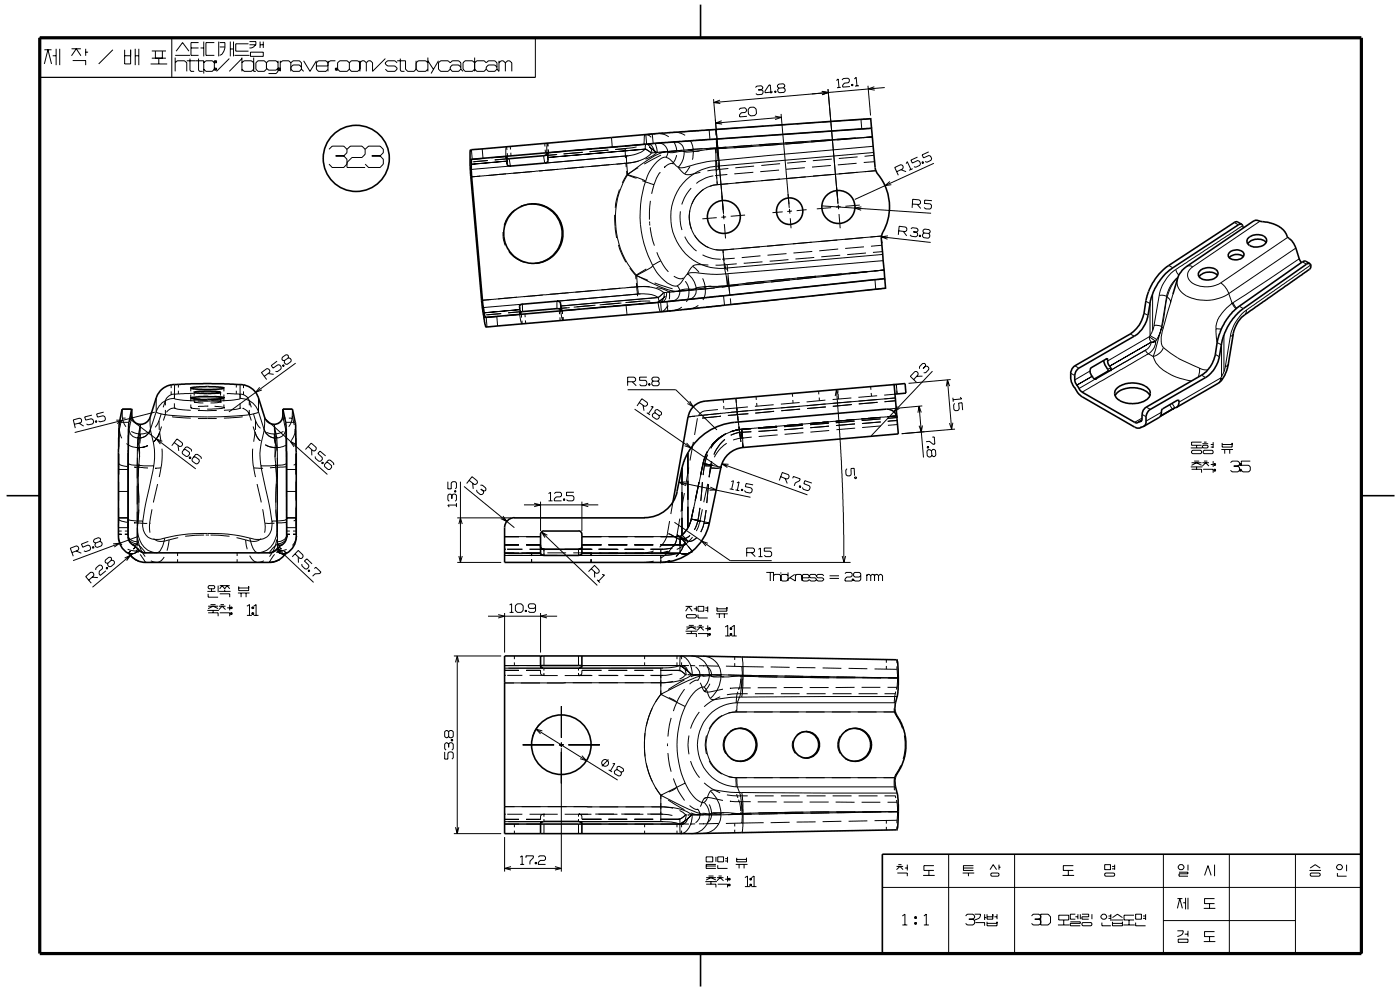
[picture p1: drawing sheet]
<svg xmlns="http://www.w3.org/2000/svg" width="297mm" height="210mm" viewBox="0 0 297 210" stroke-linecap="round" stroke-linejoin="round" font-family="sans-serif">
<g fill="none" stroke="#000" stroke-width=".21">
<path d="M8.4 8h105.1l-.1 8.4h-105zM9.4 10.5h1.5M9.4 13.5l.8-3 .7 3M11.2 11.8h.7M11.9 10.3v3.5M12.7 10.3v3.5M15.2 10.3h1.9M15.2 11.8l1-1.5 .9 1.5M15.4 12.8h2.8v1M18.2 10.3v1.5M18.2 11h.5M23.9 10.5l-3 3"/>
<path d="M26.4 11.8h1.3M26.4 10.5v3h1.3v-3M28.7 11.8h.7M28.7 10.3v3.5M29.4 10.3v3.5M31.9 13.5h3.5M32.2 12.3h3M32.2 10.8h3M32.9 10.8v1.5M33.6 12.3v1.2M34.4 10.8v1.5M36.4 8v8.4"/>
<path d="M37.1 11.7h3.2M37.1 13.3l.4-.4h1.6l.5 .4v1.8M37.1 12.2v2.9M37.3 10.8l1.4-1.8 1.3 1.8M39.6 12.9h3.6v2.7M40.3 12.4v2.5l.2 .2h.6M40.5 10.2h1.6M42.1 12.4v2.5l.2 .2h.7M42.1 9h-1.6v2.7h1.6M42.5 10.2h.7M43.2 13.3l.4-.4h1.4l.4 .4h.5v-.4h-.5v2h.5v-.5h-.5M43.2 14.6l.4 .5h1.4l.4-.5"/>
<path d="M43.2 8.8v3.1M45.4 9h-1.8v2.7h1.8M45.7 12.9v.4M45.7 14.4v.5M46.4 8.8v3.1M46.6 9h1.1a2.36 2.36 0 0 1-1.1 2.7M46.6 9.9h1.1M48.6 12.4l-2.7 2.7M48.8 8.8v3.1M48.8 10.4h.7M49.5 8.8v3.1M49.7 11.7h3.2"/>
<path d="M51.3 13.3l.4-.4h1.6l.5 .4M51.3 14.6l.4 .5h1.6l.5-.5M51.3 12.4l-2.7 2.7M51.3 12.2v2.9M52.7 9.3h-2.7v1.5h2.7M52.9 8.8h1.3v.7M52.9 9.5h1.3M53.1 11h2.7v.9h-2.7zM53.8 12.2v2.9h.4M54.2 9.5a1.44 1.44 0 0 1-1.3 .7M54.2 13.3l.5-.4h1.3l.5 .4v1.3l-.5 .5h-1.3l-.5-.5zM55.1 8.8v1.4"/>
<path d="M55.1 9.5h.7M55.8 8.8v1.4M56.5 13.3l.4-.4h1.6l.4 .4M56.5 14.4l.4 .5h1.6l.4-.5h.5M58.9 14.9h.5M58.9 12.9v2.2l-.4 .5h-1.6M59.2 14.4v.5M59.4 13.3l.5-.4h1.3l.4 .4M59.4 12.9v2.2M61.6 13.3v1.8M61.6 13.3l.5-.4h1.4l.4 .4v1.3M61.6 14.6l.5 .5h1.4l.4-.5"/>
<path d="M61.6 14.2l.5-.4h1.4l.4 .4M63.9 14.6l.4 .5M64.3 12.9l1.4 2.2 1.4-2.2M67.1 14h2.4M69.5 12.9v2.2M71.1 12.9h-1.1l-.5 .4-.4-.4h-1.6l-.4 .4v1.3l.4 .5h1.6l.4-.5M71.3 14.4v.5M71.5 14.6l.5 .5h1.6l.4-.5M74 13.3l-.4-.4h-1.6l-.5 .4v1.6h-.4v-.5h.4M74 13.3l.5-.4h1.3l.5 .4 .4-.4h.5l.4 .4M74 14.6l.5 .5h1.3l.5-.5M74 13.3v1.3"/>
<path d="M76.3 12.9v2.2M77.6 13.3v1.8M81.7 12.4l-2.8 2.7v-1.8l-.4-.4h-.4l-.5 .4M84.2 13.3l-.5-.4h-1.6l-.4 .4v.2l.4 .5h1.6l.5 .4v.2l-.5 .5h-1.6l-.4-.5M84.2 12.9h1.7v1.7l.5 .5h1.4l.4-.5M84.8 12.4v2.5l.2 .2h.7M88.2 12.9v1.7M88.2 13.3l.4-.4h1.6l.5 .4M88.2 14.6l.4 .5h1.6l.5-.5M90.7 12.2v2.9M90.7 12.9l1.1 1.7M92.9 12.9l-1.5 2.7"/>
<path d="M95.4 14.6l-.4 .5h-1.6l-.5-.5v-1.3l.5-.4h1.6l.4 .4 .4-.4h1.4l.5 .4v1.3M95.4 14.6l.4 .5h1.4l.5-.5M97.7 14.2l-.5-.4h-1.4l-.4 .4v.4M97.7 14.6l.4 .5M100.6 12.2v2.9M103 14.6l.5 .5h1.4l.4-.5M103 14.6l-.4 .5h-1.6l-.4-.5-.5 .5h-1.5l-.5-.5v-1.3l.5-.4h1.5l.5 .4 .4-.4h1.6l.4 .4 .5-.4h1.4l.4 .4v1.3M105.3 14.2l-.4-.4h-1.4l-.5 .4v.4M105.7 13.3l.5-.4h.4l.5 .4M105.7 12.9v2.2l-.4-.5M107.1 13.3l.5-.4h.4l.5 .4v1.8M107.1 13.3v1.8"/>
<path d="M160.1 18.5l.3-.3h.9l.4 .5-.3 .3M161.4 19h-.7M161.4 19l.3 .3v.4l-.2 .3-1 .1-.3-.3M163.8 19.5l-1.7 .1v-.3l.9-1.3h.2l.2 1.8M164.2 19.3h.3v.3h-.3zM164.3 19.3v.3M166 18.6l.4 .2v.5l-.2 .3h-1.1l-.3-.2v-.4l.3-.3M166 18.6l.3-.3v-.3l-.3-.3-1 .1-.2 .3v.3l.3 .3M166 18.6l-.9 .1M174.2 19.3l1.3 .3-1.3 .5M175.5 18.9l2.1 24.2M177.2 17.1l.4-.4 .2 1.8"/>
<path d="M178.2 18.5l-.8 .1M178.4 16.9l.3-.3h1l.3 .2v.4l-.2 .3-.9 .1-.3 .5v.4l1.5-.2M180.5 17.9h.3v.2l-.3 .1zM180.6 17.9v.3M181.1 16.7l.3-.3 .2 1.8M182 18.2h-.8M183.9 18.2l.6 6.3M185.3 18.4l-1.3 .4 1.4 .3M187.5 18.5l-36.2 3.2M69.7 34.8l.7 .7h2.5l.6-.7M69.7 31.6l.7-.7h2.5l.6 .7M71.1 33h1.8"/>
<path d="M72.9 33l.6 .7v1.8h3.9M73.5 31.6v.7l-.6 .7M73.5 31.6l.7-.7h2.5l.7 .7M77.4 31.6v1.1l-.7 .7h-2.1l-1.1 1M77.4 31.6l.7-.7h2.5l.6 .7v.7l-.6 .7M78.8 33h1.8M80.6 33l.6 .7v1.1l-.6 .7h-2.5l-.7-.7M99.6 34.3h.3M99.9 31.7l.2 2M101.8 37.3l-2 .2M102.2 31.5l.2 2M102.7 33.5l-3.1 .3"/>
<path d="M103.4 34l-3.2 .3M107.2 33.2l.2 .3M107.2 33.2l.1 .5M107.2 33.2l-3.1 .2M107.2 33.1h.1M107.2 36.8l-4 .4M107.3 31.1h.1M107.3 31.1l-.1 2M107.4 31.1v.7M107.4 34.8v-.6l.1 .6M107.4 34.1l-7.5 .7M107.5 32.4l.1 .7"/>
<path d="M107.8 33.6l-2.9 .3M107.9 33.6l.3 1.6M108.1 35.2l-8.2 .7M108.1 31l.1 .7M108.2 32.3l.1 .7M112.7 36.4l-3.9 .3M115.2 33l.2 1.5M115.4 30.4l.1 .6M115.5 31.7l.1 .7M116 30.4h.1M116 30.3l-.1 .8v1.2M116.1 30.3v.7"/>
<path d="M116.2 32.3v-.6v.6M117.9 32.7l-2.6 .3M118.1 32.7l-2.8 .3M118.2 35.9l-4 .3M120 32l-4.1 .4 .3 1.6M123.4 32.3l-4 .3M123.5 32.3l-4 .3M123.7 35.4l-4 .3M125.4 31.5l-3.9 .4M129 31.8l-4.1 .3M129.2 34.9l-4 .4M129.6 29.1l.2 2.1"/>
<path d="M130.9 31.1l-3.9 .3M132.5 31.5l-2 .2M132.5 31.5v2M132.6 34.6l-2 .2M132.6 34.5v.1M132.6 34.6l.1 .8M132.8 36.2v.8M132.8 34.6l.2 2.4M132.8 34.6l-32.9 2.9M132.8 37l-.9 1.7M132.8 37l1.9 .7M133 31.4l-2.7 .3"/>
<path d="M133 31.4l-.5 .1M133 37l2 .6 1.8 .8a22.6 22.6 0 0 0 1.5 17.9M133 37a18.3 18.3 0 0 0 1.9 21.3M133.2 33h-.4v1.6M133.2 33l-17.7 1.5M134.7 37.7h.1M134.9 31.1l-1.9 .3M135.3 35.5l-2.5 1.5M135.3 34.2l-2.7 .4M136.1 38.3l2.5 .8M136.5 30.6l-4.1 .3M136.5 30.6h-.1"/>
<path d="M136.5 30.6h.1M136.7 28.6l-.2 2M136.7 28.5h.1M136.7 28.5h.2M136.7 31.6l-20.6 1.8M136.7 31.6h.1M136.7 31.5l1.3 .9M136.7 31.6a6.2 6.2 0 0 1-3.5 1.4M136.7 31.6l1.3 .8M136.7 31.6l.1-1a.77 .77 0 0 1 1 .6l.4 1.2M136.9 28.5l.1 2M136.9 28.5l.7 .2 .4 .4"/>
<path d="M137.6 31.2l1.6 1.1M138 32.4a7.9 7.9 0 0 1-5.2 2.2M138.2 32.4h-.2M138.2 28.4l.2 2M138.5 39.1h.1M138.5 28.4l-1.4 .1M138.6 39.1l-.5 2M138.6 30.4l-1.3 .1a1.73 1.73 0 0 1 1.4 1.8M138.8 30.4l.5 1.9M138.8 28.3l-.3 .1M139 28.3l-.5 .1M139.1 32.3l-.9 .8-1.4 .6"/>
<path d="M139.2 32.3h-.1M139.2 32.3h.1M139.4 28.3h-.3M139.4 28.3l1.3 .2 1 .5M139.5 30.3l-.9 .1M139.5 32.3h-.2M139.5 30.3a1.87 1.87 0 0 1 2 1.8M139.8 36.6h.1M139.8 36.6l-.7 1.2-.5 1.3M139.9 28.2l-.5 .1M140 32.2l-.3 .1M140 32.2h.1"/>
<path d="M140 30.3l-1.4 .1M140.1 32.9l-3.6 1.9M140.5 28.2l-1.1 .1M140.8 35.4h.1M141.5 32.1l-3.3 .3M141.5 32.2h-.7a12.9 12.9 0 0 0-5 2.7l-2.8 2.1M141.5 32.1v.1M141.5 32.2l-.1 .6-.3 .5M142.5 34.6l.2 .2M142.5 34.6l-.9 .2-.8 .6M142.8 30.1h.1M142.8 30.1l.4 .8 .2 1"/>
<path d="M142.9 28l-1.2 .1M142.9 28h.1M142.9 28l1 .1 1.3 .6M143 30.1l-3.5 .2M143 30.1a1.88 1.88 0 0 1 1.9 1.7M143.4 32.9l-.3 .9-.6 .8M143.4 31.9v.2M143.4 31.9l-3.3 .3M143.5 32l-2 .3M143.7 35.4l1.4 1.4M144.6 31.8l-1.2 .1M144.9 31.8l-3.4 .3"/>
<path d="M144.9 31.8l.1 .3M145 32.1a4.5 4.5 0 0 1-1.2 3.3M145 32.1l-2.5 .2-1-.1M145 32.1l1.9-.2-.2 1.9M145 32.1h-.1M146.2 35.2l-1.1 1.6M146.3 29.8h.1M146.3 29.8l.5 1.1 .1 .7M146.5 39.8a9 9 0 0 0-2 3.5M146.9 31.8l.4 .2h.9M146.9 31.6v.1M146.9 31.6l-1.1 .1"/>
<path d="M148.2 27.7l-4.1 .2M148.4 36.5l-1.8 .4a1.81 1.81 0 0 1-1.5-.1M148.9 31.5l-2 .1M150.3 27.5l.2 2M151.2 37.3h-.1a7.3 7.3 0 0 0-3.5 1.6M151.2 21l2.1 24.3M151.6 31.5l-4.8 .6-1.3 .1-.5-.1M151.6 31.5h.3M151.6 31.5l.1 2.5M151.6 27.4l.1 1.3M151.6 27.4l-2 .2M151.7 35.2a10.9 10.9 0 0 0-9.6 10.7 10.9 10.9 0 0 0 9.4 10.9h2"/>
<path d="M151.7 34a39.1 39.1 0 0 0-7 1.5l-.5 .1-.8-.4a5 5 0 0 0-2.5-1.9 6.3 6.3 0 0 0-3.7 4.1l-.4 1M151.7 34v1.2M151.7 31.5l.1 .9M151.7 35.2l.3 3.9M151.8 29.5l-8.8 .6M151.8 29.5l.1 1.8M151.8 30l.1 1.3M151.8 37.2h-.3M151.8 34v1.9M151.8 35.9v.5M151.8 36.7v.5M151.8 35.9l-1.9 .3"/>
<path d="M151.8 37.2l.1 .6M151.9 31.5l-2.2 .3M151.9 31.3l-7 .5M151.9 31.3v.2M151.9 31.3l-1.5 .1M151.9 31.5l.2 2.5M151.9 31.5l.2 1.4M151.9 38.4l.1 .7M152 39.1a6.7 6.7 0 0 0-5.9 7.5M152 39.1l-1.6 .4M152.1 34h-.4M152.2 34.4l.1 1.5"/>
<path d="M152.3 35.9h-.5M152.6 21.2l-1.3 .5 1.4 .2M152.9 25.6l-1.3 .5 1.4 .2M153.9 31.2l-2 .1M154.1 37l-2.3 .2M154.3 35.7l-2 .2M154.3 38.9l-2.3 .2M156.3 27.1l-4.7 .3M156.6 23.2l.2-.3 1.1-.1 .3 .3v.4l-.3 .3-.8 .1-.4 .4 .1 .5 1.5-.2M158.9 22.7h.9l.4 .4 .1 .9-.4 .5-.8 .1-.5-.4-.1-1zM159.4 30.8l-4 .3M159.5 31l-4 .3"/>
<path d="M159.6 36.5l-4 .3M159.8 35.2l-4 .4M159.9 38.4l-4 .3M161.8 26.7l-3.9 .3M164.2 24.6l1.4 .3-1.3 .4M164.9 30.4l-4 .3M165 30.6l-4.1 .3M165.1 36l-4 .4M165.3 37.9l-4 .4M165.3 34.7l-4 .4M165.5 24.1l1.8 19.9M165.6 24.9l-14 1.2"/>
<path d="M167.3 26.3l-4 .3M170.3 30l-3.9 .3M170.4 30.2l-3.9 .3M170.6 35.5l-4 .4M170.8 37.5l-4 .3M170.8 34.2l-4 .3M172.8 26l-4 .3M175.8 29.6l-3.9 .3M175.9 29.7l-4 .4M176.1 35.1l-4 .3M176.3 33.7l-4 .3M176.3 37l-4 .3"/>
<path d="M177.3 39.3l.2 3M178.3 25.6l-4 .3M181.3 29.2l-4 .3M181.4 29.3l-4 .3M181.5 34.6l-4 .3M181.7 36.5l-3.9 .3M181.7 33.2l-3.9 .4M182.5 25.3l.1 2M184.5 25.1l-4.7 .4M184.7 27.2l-32.9 2.3M184.9 29l-33 2.3M184.9 29l-2.1 .1"/>
<path d="M184.9 29l-15.3 1.3-17.7 1.2 2.1-.1M184.9 29l-2 .2M185 31l-32.9 3M185.2 32.3l-33.5 2.9M185.2 32.9l-2 .2M185.3 34.2l-2.3 .2M185.6 36.2l-33.6 2.9M188.6 38.4l-1.1 .9 1.4-.2M190 36.4l1.3-.6 .1-.4-.1-.4-.4-.1-1.3 .6 .8 1.6M190.9 35.9l1.1 .5M192 34.7l.3-.5 .7 1.7M193.4 35.7l-.7 .4"/>
<path d="M194.4 33.3l-1.4 .6 .3 .6 1.2-.5 .4 .2 .2 .5-.2 .3-.9 .4-.3-.1M195.4 34.4l.2-.2 .1 .3-.2 .1zM195.5 34.3l.1 .3M196.8 32.2l-1.4 .6 .3 .6 1.1-.5 .4 .2 .2 .5-.1 .3-.9 .5-.4-.2M197.9 34.6l-16.8 7.7M106.6 49.1v1.4l.5 1.5M106.8 47.7h.1M107.8 53.3a6.5 6.5 0 0 0 3.2 2.2M109.1 44.4l-1.4 1.5-.9 1.8M110.4 43.7h.1M111 55.5h.1M112.5 43.2l-2.1 .5"/>
<path d="M113.5 55.8h-1M113.5 55.8h.1M130.3 45.5l.1 3.1 .3 1.8M131.1 51.9l.7 2 .8 1.6M131.3 40.1l-.6 1.9-.3 2M133.5 56.8l1.2 1.5M134.7 58.3l.1 .8M134.7 58.3l2.6 1.1M134.9 59.9v.8M134.9 58.3l.2 2.4M134.9 58.3l5.4 2.6a4.9 4.9 0 0 0 3.8 .7M136.9 57l-2.2 1.3"/>
<path d="M137.7 46.9v.4M137.7 47.3v.5M137.8 48.1l.2 1.7 .7 2.2M137.8 42.5l-.2 4M138.3 56.3a7.4 7.4 0 0 0 5 4.3l.2-.1M138.3 56.3l-.3 .3-3.1 1.7M138.7 59.9l3.8 1.3M139.2 53.4l.8 1.8M140 55.2l-1.7 1M140 55.3l1.6 2.3M142.8 58.5l1 .5h.8M144.2 44.7a9.5 9.5 0 0 0 .3 4"/>
<path d="M144.7 59h.1M144.9 58.9l-.3 .1M145.1 50.1a7.4 7.4 0 0 0 2.5 3.1M145.2 59.6l.6 .8 .2 1M145.7 58a4.5 4.5 0 0 1 1.8 3M145.7 58l-1.4 1.9-.8 .6M145.7 58l.9-.3 4.1 .4 3.1-.1M146.1 46.6a6.8 6.8 0 0 0 7.1 6.4M146.1 46.6l.4 1.9M146.2 44.6l-.1 2M146.8 56.4l-1.2 1.6M146.8 56.4l.7 .5 .6 .8"/>
<path d="M147.2 49.9a6.2 6.2 0 0 0 3 2.6M148.9 54l.6 .3a7.3 7.3 0 0 0 3.2 .6M148.9 59l.4 .9 .1 1M149.1 40.1a6.5 6.5 0 0 0-2.5 3.1M150.1 56.1l-2.3-.1-1 .4M151.6 52.9l1.6 .1M151.9 46.1l-3.1 .3M153 41.4l.2 3.1M153.2 53l.1 .6M153.2 53l.3 3.8M153.3 54.2l.1 .7M153.3 45.5l.1 .9"/>
<path d="M153.4 54.9h-.4M153.4 54.9l.1 .4M153.5 47.5l.3 3M153.5 56.8l.3 1.2M153.5 55.7l.1 .4M153.6 56.1l-2 .1M153.6 56.1l.2 .9M153.8 58l.3 2.5M153.8 57h.1M153.9 45.9l-1 .1M154 58.5l.2 2M154.1 56l-.5 .1"/>
<path d="M154.1 56l.1 1.5M154.3 58h-.5M154.3 58l.2 2.5M154.3 59l.2 1.5M155.6 52.7l-2.4 .3M155.7 54.7l-2.3 .2M156.1 55.9l-2 .1M157.9 45.6l-3 .2M161 52.3l-3.9 .3M161.2 54.2l-4 .4M161.6 55.5l-4 .3M161.9 59.9l-4 .4"/>
<path d="M162 59.6l-4 .4M165.9 44.9l-2.2 .1M166.5 51.8l-3.9 .4M166.7 53.7l-4.1 .4M167 41.1l.2 2.2M167.1 55l-4 .3M167.3 44.2l.1 1.1M167.4 59.3l-4 .4M167.4 59.1l-4 .3M167.5 46.2l.1 2.1M167.9 44.7l-1.1 .1M170.9 44.4l-2.1 .2"/>
<path d="M172 51.3l-4 .3M172.1 53.3l-4 .3M172.6 54.5l-4 .4M172.9 58.7l-4 .4M172.9 58.5l-4 .4M174.2 43.6l23.1 1.6M176.1 44l-3 .2M177.5 50.8l-4 .4M177.6 52.7l-4 .4M177.6 43.4l.1 .9M177.8 45.3l.3 3M178.1 54.1l-4.1 .3"/>
<path d="M178.1 43.8l-.9 .1M178.3 58.2l-3.9 .4M178.4 58l-4 .4M182.2 43.4l-3 .3M182.5 43.8l-1.4 .3 1.4 .4M183 50.3l-4 .4M183.1 52.3l-4 .3M183.5 53.6l-4 .3M183.8 57.6l-4 .4M183.9 57.5l-4 .4M185.4 59.2l.2 2.1M186.8 50.2l10.4 1.2"/>
<path d="M186.8 50l-33.6 3M186.8 50.2l.2 1.3M186.9 51.9l-2.3 .3M187 53.3l-2 .2M187.1 53.9l-33.6 2.9M187.2 55.2l-32.9 2.8M187.4 57.2l-32.9 3.4M187.4 57.2l-2.1 .2M187.4 57.2l-22.2 2.1-10.7 1.2M187.4 59l-32.7 3.5M188.2 50l-1.4 .2 1.3 .5M190.5 48.9l1.4 .2 .3-.3v-.4l-.3-.3-1.4-.2-.1 1.8"/>
<path d="M191.4 49l.8 1M193 48.5l.3-.3 1 .1 .3 .3-.1 .3-.3 .3M193.4 43.2l1.4 .1 .3-.2v-.5l-.3-.3-1.4-.1-.1 1.8M193.5 49.1l.7 .1M194.2 49.2l.3 .3-.1 .4-.3 .3-1-.2-.2-.3M194.4 43.3l.7 .9M194.8 49.8h.3v.3h-.3zM195 49.8l-.1 .3M195.8 49.4l-.3 .2v.4l.2 .3 1 .2 .3-.3 .1-.4-.3-.4M195.8 49.4l-.2-.3v-.3l.3-.3 1 .1 .2 .3v.3l-.3 .2M195.8 49.4h1M197.5 42.5l-1.5-.1-.1 .7 1.2 .1 .3 .3v.5l-.3 .3-1-.1-.3-.3"/>
<path d="M247.7 56.2l.8 .5M249.2 57.1a9 9 0 0 0-3.5 5.5M249.2 57.1l.2 .6 .4 .6M249.5 59a3.5 3.5 0 0 0 3 4.1 9.1 9.1 0 0 0 7.9-.9M249.6 58.8a8.9 8.9 0 0 0-2.2 4.1M249.7 58.7a6.8 6.8 0 0 0-2.5 4.1M251.5 56.4l.4-.1 .9 .2M252.8 56.5a2.01 2.01 0 0 0-1.1 2.1 2.01 2.01 0 0 0 1.6 1.7 6.1 6.1 0 0 0 5.4-.4M258.7 59.9l.9 .8 .8 1.5M261.6 47.1l.8 .5M263.4 47.8l-14.2 9.3M267 46.9l-14.2 9.6"/>
<path d="M272.9 50.3l-14.2 9.6M274.6 52.5l-14.2 9.7M275.3 54.8l-14 9.3M276 55.5l.9 .5M277.8 56.1l-13.7 9.6M56 79.7l1.1-.8 .1-.4-.3-.3-.3-.1-1.2 .8 1.1 1.5M56.8 79.1l1.2 .2M58.7 76.5l-1.2 .9 .4 .6 1-.7h.4l.3 .5v.3l-.8 .6h-.4M59.9 77.4l.2-.1 .1 .2-.2 .1zM60 77.3l.1 .3M61.1 75.8l-.1-.6-.4-.1-.8 .6-.1 .4 .2 .2 .4 .1M61.1 75.8l-.8 .6"/>
<path d="M61.1 75.8l.4 .1 .2 .3v.4l-.8 .6-.4-.1-.3-.3 .1-.4M62.6 76.9l-14.1 10.4M102.4 66.7h.3M103 67.2l.2 2.1M104.1 63.5l-2 .1M105.3 67l.2 2M105.6 67l-3.1 .3M106.2 66.4l-3.2 .3M109.5 62.9l-4 .4M110.1 66.6l-3 .2M110.1 64.9v.6M110.1 66v.6"/>
<path d="M110.1 66.6l.4 1.9M110.1 66.6l-3 .3M110.2 65.6l-7.6 .7M110.3 66.2l-.2 .3M110.5 66.6v.7M110.5 68.5h.1M110.6 67.9l.1 .7M110.7 66l-3 .3M110.7 64.4l-8.3 .8M110.7 64.4v1.6M111.2 66.5l.1 .7M111.3 67.9l.1 .6"/>
<path d="M115 62.5l-4 .3M118 63.8v1.6M118.5 65.9l.1 .7M118.7 67.2v.7M118.8 64.2v1.6M118.8 65.9l.4 1.9M119.2 65.8v.7M119.3 67.1v.8M120.1 65.2l-2 .2M120.5 62l-4 .4M120.7 65.2l-2.5 .2M122.9 65.5l-4.1 .3"/>
<path d="M125.6 64.7l-4 .4M126 61.6l-4 .3M126.2 64.6l-4 .4M128.4 65l-4 .4M131.1 64.2h.1M131.1 64.2l-4 .4M131.4 61l-3.9 .4M131.7 64.2l-4 .3M132.7 64.6l.2 2.1M133.9 64.5l-4 .4M134.9 60.7l-2 .2M134.9 60.7l.2 2"/>
<path d="M135.1 60.7a8.6 8.6 0 0 1 5.5 1.2M135.1 60.7l.2 1.6M135.1 60.7l-32.9 2.9M135.3 62.3l-17.2 1.5M135.3 63.8l-2.8 .3M135.3 63.8h.1M135.8 62.2a5.9 5.9 0 0 1 3.7 .8M135.8 62.2l-.5 .1M135.8 62.2l-17.7 1.6M135.8 63.8l-2.6 .3M135.8 63.8h-.5M135.8 63.8h2"/>
<path d="M137.1 79.9h-1.6v.7h1.3l.3 .3v.5l-.3 .3h-1l-.3-.3M137.7 60.7h-2.8M139.1 60.9l1.1 .2 1.5 .7M139.3 64h.1M139.4 64.1l-4.1 .3M139.4 64.1l.5 1.9M139.5 63l-20.6 1.8 20.6-1.8M139.5 63h.1M139.8 63.8l-.4 .3M140 64l.2 2M140.2 63.5l-.4 .3M140.6 61.9l-1.1 1.1"/>
<path d="M140.6 61.9l.2 .1M140.8 62a1.66 1.66 0 0 1-1 2l-.3-1M141 62.7l-.8 .8M141.3 61.9l-.5 .1M141.3 61.9a1.66 1.66 0 0 1-1.1 2.1l1.4-.2M141.4 63.9l.1 2M141.4 64.8h.1M141.4 64.8l-.6 .9-.8 .3M141.7 61.9h.1M141.7 61.9h.4M141.8 65.9l-1.4 .1M141.9 61.9v1.5"/>
<path d="M142.1 65.8l-.3 .1M142.2 65.8l-.4 .1M142.7 65.8h-.3M143 63.7l-1.4 .1M143.2 65.7l-.5 .1M143.5 60.5l.6 1.1M143.8 65.7l-1.1 .1M144 61.5l1.2 .1M144.1 61.7a1.82 1.82 0 0 1-1.7 2.1M144.1 61.7l-2.8 .2M144.1 61.6v.1M144.5 65l-.5 .4-1.3 .4"/>
<path d="M144.5 61.6l-2.2 .2M145.2 61.6h-.6M146 63.4l-4.4 .4M146 61.4h.1M146 61.4l-.8 .2M146 61.4a4.8 4.8 0 0 1-.5 2.4v.1M146.6 65.4l-1.6 .1M147.2 61.4l-2 .2M147.5 61h.1M147.5 61l-.9 .3h-1.5l-1 .3M147.5 61.4a1.83 1.83 0 0 1-1.5 2M147.5 61v.4"/>
<path d="M147.5 61.4l-3.4 .3M148 64.7l-1.4 .7M148.1 65.2l-1.5 .2M149.4 60.9l-.9 .2-1-.1M149.4 60.9l.1 .1M149.5 61.1l-.1 1.4-.4 1M150.8 60.6l-1.4 .3M151.5 61l-3.2 .3M153.3 62.7l.2 1.9M153.6 64.6l-4 .5M154.1 60.5l-4.8 .2-1.8 .3M154.2 60.5l-2 .1"/>
<path d="M154.5 60.6l-7 .8M154.5 60.6l-1.6 .2M154.5 60.5h-.4M154.5 60.5v.1M154.5 60.5h-.3M154.5 60.6l.1 1.3M154.5 60.6l.2 1.9M154.7 62.5l-8.7 .9M154.8 63.2l.1 1.3M154.9 64.5h.1M156.5 60.5l-2 .1M156.5 60.2l-2 .3"/>
<path d="M159.6 64l-4.7 .5M165.1 63.5l-4 .4M170.5 62.9l-4 .4M176 62.3l-4 .4M181.4 61.7l-3.9 .4M187.6 61l-4.7 .6M195.5 79.7h-1.2M196.1 77.6v-.4l-.2-.2h-.4l-.6 .7v.4M196.1 77.6h.4l.3 .3v.3l-.6 .8h-.5M196.1 77.6l-.5 .5M197.6 78.6l-13 13.7M226.9 79l.8 .5"/>
<path d="M227.8 77.5l.8 .5M231 78.6l-3.2 1.9M234.4 76l.3 .2M235.4 77.9l-.7 .3M239.5 70.7l.9 .5M242.4 66.3l.9 .5M242.7 74.2l-7.3 4.2-.7 .3M242.7 74.2l.7 .7M242.8 63.8l.9 .5M242.9 74.1l-7.5 4.3M242.9 74.1l-.2 .1M243.4 74.9l-14.1 8.2"/>
<path d="M243.4 74.9l1 .6M243.5 71.3l-8.8 5.2M243.5 71.3l.1 .6 .4 .6M243.5 71.3l1.4 1M243.7 71.1l1.5 .8M243.7 71.1l-.2 .2M243.7 64.1v7M244 72.5l-8.8 5.1M244 72.5l-.3 .7-.8 .9M244.3 62.3v7.7M244.4 75.5a6.4 6.4 0 0 0 3.8 3.9l1.9 .7 2.4 .6M244.6 69l.4-.1 1.2 .3"/>
<path d="M244.6 69l-.5 1.4-.4 .7M244.9 72.3l-.9 .2M244.9 72.4a2.98 2.98 0 0 1-1.5 2.5M244.9 72.4l-.9 .1M244.9 72.3v.1M245.1 71.9l-.2 .4M245.7 62.6l-1.1 6.4M245.7 62.6l.7-.1 .8 .3M246.2 69.2l-.5 1.6-.6 1.1M246.2 69.2h.1M246.2 69.2l-1.8 6.3M246.2 69.2l.3 .4"/>
<path d="M246.5 69.6a4.8 4.8 0 0 0-.1 3.8l.1 .2M246.5 73.6l.7 .5a24 24 0 0 0 7 3.9M246.5 73.6a2.94 2.94 0 0 1-2.1 1.9M247.2 62.8l-1 6.4 1.2-6.3M247.2 62.8l.2 .1M247.4 62.9l.5 .5 .2 .7M248.1 64.1l-1.6 5.5M248.5 62.4l-.4 1.7M254.2 78l.9 .3 .8 .1M254.2 78l-.2 1.8M254.6 79.5l.9 .5M257.6 75.1l.8 .5"/>
<path d="M257.9 72.6l.9 .4M258.8 69.7l-1.1-.1 .2 3.1M258.9 79.8l-.2 .3M258.9 72.9v6.9M259.4 71v7.7M259.4 78.7l-.5 1.1M259.7 77.7l-.3 1M260.3 77.1l-.2 .4-.4 .2M260.4 62.2l.7 2M260.7 71.3l-1 6.4M261.1 64.2a8.1 8.1 0 0 0-3.4 4.9v.5M261.1 64.2l.9 1.2"/>
<path d="M261.3 64.1l.8 1.2M261.3 64.1l-.2 .1M261.4 70.7l-.7 .6M262.6 64.9l.9 .5M264.1 65.7l-.1 .8-.2 .2M264.1 65.7a8.9 8.9 0 0 0-3.4 5.6M15.7 89.9l1.4-.4 .2-.3-.1-.4-.3-.2-1.4 .3 .5 1.8M16.7 89.6l1 .7M19.5 87.9l-1.6 .4 .3 .7 1.2-.3 .3 .2 .2 .5-.3 .4-.9 .2-.4-.2M20.2 89.2l.2-.1 .1 .3-.2 .1zM20.3 89.2l.1 .2M22 87.3l-1.5 .4 .2 .6 1.2-.2 .3 .2 .1 .5-.1 .3-1 .3-.3-.2"/>
<path d="M24.6 89h1.4l-1.2 .7M25.1 99.4h2M25.1 95.8v4.5M25.2 96.1v4.4M25.2 98.2l.4 .3 1.4 .3M25.3 91.1l-.1 3.6M25.3 89.5h2M25.7 89l-.2 1a3.5 3.5 0 0 0 .3 2.8M25.9 86.7h2M25.9 86.7v1.9M25.9 88.6h.7M25.9 88.6l.4 1.1 .4 .7"/>
<path d="M26.8 93.9l.8 .6a4.9 4.9 0 0 0 3 .2M27.1 95.9v15.9M27.2 98.2v11.7M27.2 98.2l.7 .3 1.2 .1M27.3 88.6h.7M27.3 90.9l-.1 7.3M27.3 90.9a1.85 1.85 0 0 0 1.9 1.9M27.5 88.7l14 10.6M27.8 91.4a3.9 3.9 0 0 0 3.9 0M27.9 88.1l-.6 2.8M28.5 98.9h.1M28.5 98.9l.7 .1"/>
<path d="M29.1 98.6h.3M29.1 98.6v12.3M29.1 96.9v2.1M29.2 92.8l-.1 5.8M29.2 92.8l.6-2.9-.1 1.3-.3 1.6M29.2 92.8h.2M29.3 99l2.1 .1M29.4 94.8l.2 2M29.4 94.8h.1M29.4 98.6v8.2l-.2 3.6M29.4 92.8l-.1 .1a17.4 17.4 0 0 1 .1 5.7M29.4 92.8h.1"/>
<path d="M29.4 98.6h3.2M29.5 94.7l-.1 .1M29.5 98.3l-.2 2.7M29.6 92.8l-.4 2.7M29.7 92.4l.1-.5-.2 2M30.6 94.7l-1.2 .1M31.3 94.4l-.7 .3M31.7 91.4h.1M31.8 88.4l.1 2.5M31.9 91a18.1 18.1 0 0 1 .7 7.6M31.9 91a2.57 2.57 0 0 1-2.5 1.8M31.9 90.9a2.56 2.56 0 0 1-2.5 1.9"/>
<path d="M31.9 90.9v.1M32.6 98.6l-1.8 8.3-.5 3.5M32.8 87.3l-17 4.3M32.9 99.2h.1M33.1 93l-.5 .6M33.1 87.2l-1.2 3.8M33.1 84.3v2.9M33.1 87.2l.3 .3a58.8 58.8 0 0 0 16.6 .6l3.3-.3 1.1-.3 .4-.3M33.7 89.1l-.8 1.4M33.7 92l-.6 1M33.7 91.9l-.6 1.1M33.7 89.1l.1 2"/>
<path d="M33.8 91.6l-.1 .3M33.8 91.6l-.1 .4M33.8 91.4v.2M33.8 91.6l.3 2M34.1 99.1l-1.2 .1M34.1 99.1l-.4 1.9M34.2 87.7l-.5 1.4M34.2 90.3l-.4 1.3M34.3 95v2.5l-.2 1.6M34.4 93.5l-1.3-.5 .9 1.1M35 84.9l-.4 1.4M35 86.8l.1 1"/>
<path d="M35 87.8l-.4 1.3M35.1 87.8h.1M35.3 87.3h.1M36.3 83.6l-.7 .4-.4 .5-.2 1.4M36.3 81.5v.7M36.3 82.9v.7M36.4 88.3l4 .3M36.9 93.7l1.2 .9 .3-.1 .3-.3-.1-.4-1.1-.8-1.1 1.4M37 84.4v.1a46.3 46.3 0 0 0 14.3-.1 4.1 4.1 0 0 1 3.5 2.8M37 84.4a4.1 4.1 0 0 0-3.9 2.8M37 86.4l-.8 .1-.9 .8M37 85.4v1"/>
<path d="M37 86.4h.1M37 81.4v3M37 83.5v1M37 86.4l1.2 .3 2.2 .2M37.7 94.3l.2 1.2M37.8 81.4v.7M37.8 82.8v.6M38.9 95.3l.4-.1 .8 .6 .1 .4-.4 .4-.3 .1-.8-.6-.1-.4 .8-1h.4l.8 .5v.4M40.2 96.7l.3 .2-.2 .3-.3-.2zM40.3 96.9l-.1 .2M40.4 86.4h.1M40.4 86.4l2 .2"/>
<path d="M40.4 82.2v.7M40.4 83.6v.6l.2 .1 1.8 .2M40.4 84.2h.1M40.4 86.3h.1M40.4 84.3v.7M40.4 85.7v.7M40.5 84.2h-.1M41 96.8h.4l.8 .6v.3l-.3 .5-.4 .1-.8-.6v-.4l.7-1 .4-.1 .8 .6 .1 .4M41.1 83.3l-4.8 .3M41.1 83.1v.7M41.1 84.5v.6M41.1 85.1h.1"/>
<path d="M41.1 85.1l2 .2M42 87h3.9M42 88.6h3.9M42.6 83.3h4M43.9 83.9h.1M43.9 86h.1M44 86l-2 .1M44 83.9l-2 .1M44 84.9l-2 .1M44.8 84.9l1.9 .2M45.5 84l1.7 .1M45.5 86.1l2 .2"/>
<path d="M46.7 85.1h.1M46.7 85.1l-2.1 .2M46.7 83.1v.7M46.7 84.5v.6M47.2 84.1h.1M47.3 84.1l.2 .1M47.5 84.2h.1M47.5 82.2v.7M47.5 83.6v.6l-.2 .1-3.4 .2M47.5 84.3v.7M47.5 85.7v.7M47.5 86.4h.1"/>
<path d="M47.5 86.4l-.6 .1-3 .2M48.1 83.4h.1M48.1 83.4l3.5 .2M50.1 81.4v.7M50.1 82.8v.6M50.8 86.5l-1.1 .2-2.2 .2M50.9 81.4v3.1M50.9 85.4v1M50.9 86.4h.1M51.4 88.3l-3.9 .3M51.4 86.5h.1M51.4 86.5a2.05 2.05 0 0 1 1.4 1.3l.5 1.3"/>
<path d="M51.6 83.6a1.85 1.85 0 0 1 1.2 1.3M51.6 81.5v.7M51.6 82.9v.7M52.8 84.9v1M52.8 86.8v1M52.8 84.9l.5 1.4M53.6 95v2.5l.2 1.6M53.6 90.3l.5 1.3M53.7 87.7l.4 1.4M53.8 99.1l1.9 .1M53.8 99.1l.3 1.9M54.1 91.6l-.3 2"/>
<path d="M54.1 91.4v.2M54.1 91.6l.2 .7M54.1 91.8l.5 .9 .4 .6M54.1 89.1v2M54.1 89.1l.6 1.1 .5 .5M54.4 92.5l.6 .8M54.8 84.3v2.9M54.8 87.2l1.2 3.8M55 93.3h.1M55 82l-.8 1.1 1.3-.5M56 91a19.1 19.1 0 0 0-.7 7.6M56 91a2.66 2.66 0 0 0 2.5 1.8"/>
<path d="M56 90.9a2.65 2.65 0 0 0 2.5 1.9M56 90.9v.1M56.1 88.4l-.1 2.5M56.2 94.2l.4 .2M56.2 94.2l.2 .1M56.3 88.8l13.1 11.7M56.6 94.4l.5 .2M57.1 94.6l1.4 .2M58.2 92.4l-.1-.5 .2 2M58.3 92.8l.4 2.7M58.4 98.3l.2 2.7M58.4 94.7l.1 .4-.2 1.7"/>
<path d="M58.5 98.6l.1 1.8-.1 6.4 .2 3.6M58.5 98.6h-3.2l1.8 8.3 .5 3.5M58.5 98.6h.3M58.5 92.8a19.4 19.4 0 0 0 0 5.8M58.5 92.8h.1M58.5 94.8h.1M58.5 92.8h.2M58.5 92.8l-.2-.6-.2-2.3 .6 2.9M58.6 99l-1.4 .1M58.7 92.8l.1 5.8M58.8 96.9v2.1M58.8 98.6v14.2"/>
<path d="M59.9 88.6h.6M59.9 88.1l.6 2.8M59.9 86.7h2.1l-.1 1.4M60.1 91.4a4 4 0 0 1-3.7 .2M60.5 90.9a1.85 1.85 0 0 1-1.8 1.9M60.5 89.5h2.1M60.5 90.9l.2 7.3M60.6 94.3a4.8 4.8 0 0 1-3.5 .3M60.7 98.2l-.7 .3-1.2 .1M60.7 98.2v11.7M60.7 95.9v15.9M60.7 99.4h2.1"/>
<path d="M60.8 98.9l-2.1 .1M61.2 88.6h.7M61.9 88.6l-.3 1.1-.4 .7M61.9 88.1v.5M61.9 88.1l.5 1.9M62.5 90.8l.2 3.9M62.6 91.1l-.4 1.4-.5 .8M62.7 98.2h.1M62.7 98.2l-.5 .3M62.7 96.1v4.4M62.8 95.8v4.5M62.8 94.1l-1.2-.6 .7 1.2"/>
<path d="M65.3 94.6l1 .9h.5l.2-.3v-.4l-1-.9-1.3 1.3M66 95.2l.1 1.2M68.3 97.9l.2 .1-.1 .3-.2-.2zM68.5 98l-.2 .2M69 96.6l-1.2-1.1-.4 .6 .9 .8v.4l-.4 .4h-.3l-.8-.6v-.4M69.1 98h.4l.8 .6v.4l-.4 .4h-.4l-.7-.6-.1-.4 .9-1h.4l.7 .7v.4M133 80.9h1.4l.3-.3v-.4l-.3-.3h-1.4v1.8M133 82.6h10.2l8.7 8.5M134 80.9l.8 .8M134.5 86.7l17.7 12.1M135.5 85.3l1.1 .8 .4-.1 .2-.4v-.3l-1.2-.8-1 1.5M136.3 85.9l.2 1.1"/>
<path d="M137.1 87.4l.7 .5M137.5 81.3h.2v.3h-.2zM137.6 81.3v.3M137.9 86.1h.5l-1 1.5M138.4 80.7l-.3-.3v-.2l.3-.3h1l.3 .3v.2l-.3 .3M138.4 80.7l-.3 .3v.4l.3 .3h1l.3-.3v-.4l-.3-.3M138.4 80.7h1M138.8 87.5h-.3l-.3 .4 .1 .4 .8 .5 .4-.1 .2-.3v-.4M138.8 87.5v-.4l.1-.3 .4-.1 .9 .6v.4l-.5 .3M138.8 87.5l.9 .5M144.5 99.1v14.2M145.5 93.8l.9 1.1-1.3-.5"/>
<path d="M145.8 95.9v4.4M145.8 95.8v16M146 99l-.7 4M146.2 85l.7 1.1-1.2-.6M146.9 93.6l-.7 3.9M147.8 88.6l-.6 3.5M149 98.2l-.5 2.4M149 98.2l1.8 .4M149 98v.2M149 98.2l-2.5 11.7M149 98.2l3.8 .8M149 98.2l2 .4"/>
<path d="M149.1 98l-.1 .2M149.2 97.2l-.2 .8M149.3 97.2l-.2 .8M149.3 98.6l-.3 2M149.3 88.5l-.5 .1M149.8 95.8l-.6 1.4M149.8 95.8l-.5 1.4M149.8 88.4l-.5 .1M149.9 95.6l-.1 .2M149.9 96.3l-.6 2.3M150.5 99.1l-.2 2M150.5 99.1l1.6 .1"/>
<path d="M150.8 98.6h.1M150.8 98.6l-.5 2.4M150.8 97.7l-.3 1.4M150.9 98.3l-.1 .3-.3 .1-1.2-.1M151 94.2l-.3 .2M151 88.3l-1.2 .1M151.6 88.3l-.6 .1M151.6 88.3h-.6M152.1 86.7l-2.5 .3a1.8 1.8 0 0 0-1.6 1M152.2 99.1l-.1 .1M152.4 92.8l-1.4 1.4M152.4 98.9l.4 .1"/>
<path d="M152.5 99.1l-.4 .1M152.7 87.5l-3.9 .5M152.8 99h.1M152.8 88.1l-1.2 .2M152.9 92.4l-.4 .3M153 92.4l.4-.2-1.7 1.3-1.1 1.5M153 98.3l18.1 6.5M153.2 84.6l.1 .7M153.4 86v.7M153.6 93l-1 1.1-1.3 2.2M153.8 91.9l-.2 .1M153.8 91.9l-1.5 .9-1.4 1.4"/>
<path d="M154 93.9l-1.7 1.5-.9 1.5M154.4 98.3h-1.4l1.1 .7M154.5 88h-.2M155.2 91.3l-.4 .2M155.5 91.2l-.3 .1M155.7 91.2l.5-.1-.8 .1M155.7 91.2l-.5 .1M156 85.3v-.9l.2 2.8M156.1 86.4l.1 .5M156.1 86.4l-2.5 .2M156.2 87.3v.5M156.2 87.2l-10.4 1.1 1.5-.2"/>
<path d="M156.2 87.2l-2 .2M156.2 87.2l.4 2.7M156.2 87.2l.2 1.3M156.3 87.8l.1 1.3M156.3 87.8l-1.8 .2M156.3 87.3v.5M156.5 89.7l.2 1.3M156.6 90.3l.1 1.3M156.6 90.5l.1 .5M156.7 91h-.3M156.7 91l.3 1.8M156.7 91.6l-1.8 .6"/>
<path d="M156.7 91.6l.3 2M157 92.8h.1M157 90.9l-1.3 .3M157.1 90.9l-.4 .1M157.1 90.9l.2 1.7M157.2 90.9l.3 3.9M157.2 91.6h-.5M157.2 91.6l.1 1M157.2 90.9l-.5 .1M157.2 90.9l.1 2M157.2 90.9l.1 1.2M157.2 90.9a9.2 9.2 0 0 0-8.2 7.2"/>
<path d="M157.3 92.2v.4M157.3 92.8h.1M157.3 92.6v.2M157.3 92.8l-1.9 .4M157.3 93.7l.2 1.1M157.4 90.9h-.2M157.5 94.8h.1M157.5 94.4v.4M157.9 90.9h-.7M158.5 90.8l-.6 .1M158.5 86.2l-2.4 .2M158.5 87l-2.3 .2"/>
<path d="M158.6 87.6l-2.3 .2M158.9 90.8h-.2M158.9 90.8h.3M159 90.8l-.8 .1M159.2 90.8l-2.1 .1M159.2 91.4l-2 .2M159.3 92.6l-2 .2M160.2 84l.1 .7M160.4 85.3v.7M160.9 90.6h-.2M161.2 90.6h-.6M161.4 90.6h-.2"/>
<path d="M161.9 90.5l-.7 .1M162.4 90.5l-.8 .1M162.7 90.5h-.6M163.1 90.4l-.5 .1M163.4 90.4h-.3M163.9 90.3l-.8 .1M164 85.7l-4 .4M164 87.1l-3.9 .4M164.4 90.3h-.3M164.4 90.3h.3M164.4 90.3l-.8 .1M164.7 90.5l-4 .3"/>
<path d="M164.7 91.1l-4 .3M164.8 92.1l-4 .4M166.4 90.1l-.3 .1M166.9 90.1h-.5M167.2 90.1h-.6M167.4 90l-.2 .1M167.9 90l-.8 .1M167.9 83.4l.1 .6M168 84.7l.1 .7M168.1 90h-.5M168.4 90h.2M168.4 90h-.3"/>
<path d="M168.9 89.9l-.3 .1M169.4 89.9l-.8 .1M169.5 85.3l-4 .3M169.5 86.7l-3.9 .3M169.7 89.9h-.6M169.8 89.8h.3M169.9 89.8l-.3 .1M170.1 90.1l-3.9 .3M170.2 90.7l-4 .3M170.3 91.7l-4 .3M171.9 89.7h-.2M172.1 89.7h-.5"/>
<path d="M172.3 89.6h.3M172.4 89.6l-.3 .1M172.9 89.6h-.3M173.4 89.5l-.8 .1M173.5 82.8v.7M173.6 84.2v.7M174.1 89.5l-1 .1M174.3 89.5h-.2M174.6 89.4l-.5 .1M174.9 84.8l-4 .3M175 85.6l-4 .3M175 86.2l-4 .3"/>
<path d="M175.1 89.4l-1 .1M175.6 89.4h-.5M175.6 89.7l-3.9 .3M175.7 90.3l-4 .3M175.7 91.2l-4 .3M177.3 82.6l1.1 17.8 .3 8.2 .2 10.5M177.4 89.2h-.3M177.5 82.5l.1 .7M177.6 83.9l.1 .6M177.7 83.8l-.5-1.2-.2 1.3M177.8 89.2h-.7M178.1 89.1l-.8 .1"/>
<path d="M178.1 89.1h.2M178.1 89.1l-.5 .1M178.6 89.1h-.3M179.1 89h.2M179.5 99.3l-.3 .3 .1 .9 .3 .3h.5l.3-.3-.1-1.3h.7l.1 1.6M179.6 89l-1.3 .1M180.1 88.9l-1.3 .2M180.3 88.9l-.5 .1M180.4 84.3l-4 .3M180.4 85.1l-4 .3M180.5 85.7l-4 .4M180.6 88.9h-.3"/>
<path d="M181.1 88.9h-.8M181.1 89.2l-4 .3M181.2 89.8l-4 .3M181.2 90.7l-4 .3M183.1 88.7h-.6M183.6 88.6l-.3 .1M183.6 88.6h.3M183.6 88.6l-.8 .1M184.1 88.6h-.3M184.5 81.9l.1 .7M184.6 83.2l.1 .7M185 88.5l-.9 .1"/>
<path d="M185 88.5l-.2 .1M185.6 88.5h-.6M185.8 88.5h-.5M185.9 83.8l-4 .4M185.9 84.6l-4 .4M186 85.2l-4 .4M186 88.4h.3M186.1 88.4l-.3 .1M186.6 88.4h-.3M186.6 88.7l-4 .4M186.6 89.4l-3.9 .3M186.7 90.2l-4 .4"/>
<path d="M187.4 84.5l2.3-.2-33.5 2.9M188.3 88.2l-.2 .1M188.8 88.2h-.3M188.8 88.2h.3M188.8 88.2l-.8 .1M189.3 88.1l-.2 .1M189.5 81.5h.1M189.5 88.1h.5l-32.8 2.8M189.6 81.4l-.1 .1M189.7 83.5l-2.3 .2M189.8 84.9l-2.3 .2M189.8 88.1l-.7 .1"/>
<path d="M190 82.1l-.1-.7 .2 2-.1-.6M190.1 88.4l-2 .2M190.1 86l-.7 1.2 1.2-.7M190.1 89.1l-2 .1M190.2 89.9l-2 .2M193.6 80.4l1-1v-.4l-.3-.3h-.4l-1 1 1.3 1.3M194.8 86.1l.9 10.8M195.2 87.4l-.4-1.3-.3 1.3M195.4 86l-6.9 .6M195.5 90.1l-.3 1.4-.4-1.3M196.5 94.6h.3v.3h-.3zM196.5 94.7h.3"/>
<path d="M197.4 95.5l.3-.3h.2l.3 .2 .1 1-.5 .3-.3-.2M197.4 95.5l.1 1M197.4 95.5l-.3-.2h-.4l-.3 .3 .1 1 .4 .2h.3l.3-.3M197.6 92.6l.4-.1 .1 1.6h-.4l-.7-.6-.7 .1M200.8 80.5l.9 10.4M201.3 81.8l-.5-1.3-.3 1.3M201.5 80.4l-9 .8M201.9 89.5l-.2 1.4-.5-1.3M201.9 84.2l.1 .9M202.3 85.4l-.2 .4v.9l.3 .3h.6l.3-.4-.1-1.2 .7-.1 .1 1.6M202.4 90.9l-11.3 1M203.5 84.1l.3 .4-1.8 .2"/>
<path d="M228.2 81.6l3.2-1.9-3.2 1.9M232.1 80.3l-3.4 2M232.2 80.3h-.1M241.9 90.4l-.1 .1M241.9 89.1l-.3 .2M242 88.6l-1.5 .9M242 87.8l.9 .5M242.9 86.2l.9 .5M246.1 87.3l-3.2 1.9M247.9 85.7l.6 1 .3-.3M248.4 85.4l.6 1M249.6 84.8l.2 .1"/>
<path d="M252.3 98.9h2.5M252.3 94.9h2.5M252.5 99.4h2.1v.7M252.5 98h2.1M252.5 98.6l1.1-.6 1 .6M252.7 95.4h1.8l.1 .5-.1 .2h-1.8l-.2-.2v-.3zM253.1 97.7h1M253.6 94.3v.6M253.6 98.9v.5M254.6 93.6h-2.1v.7h2.1M254.8 94h1.2M254.8 98h1.4"/>
<path d="M254.8 98.7l.7-.7 .7 .7M255 94.3h.9l.1 .4-.1 .2h-.9l-.2-.2zM255 99.4h2.1v.7M255.1 95.4h1.8l.2 .5-.2 .2h-1.8l-.1-.2zM255.1 93.6h.6M255.1 97.7h.8M256.6 94.1h.5M256.6 94.7h.5M256.6 98.4h.5M257.1 93.6v1.3M257.1 97.7v1.2M257.3 98.2h.3v.4h-.3z"/>
<path d="M257.3 99.4h.3v.4h-.3zM257.4 98.2v.4M257.4 99.4v.4M258.7 80.1l-8.9 5.1M258.7 80.1l.3 .3M258.7 80.1l-.2 .7-.4 .4M258.8 95.2h2.5M259 94.1h2.1M259 93.8v.9h2.1v-.9M259.5 95.2v.9M260.6 95.2v.9M260.8 98l.3-.3h1.2l.4 .3v.6h1.9l.4 .3v.7l-.4 .3h-1.2l-.3-.3"/>
<path d="M260.8 99.6l.3 .3h1.2l.4-.3M261.4 98.7h.9M262.3 98.7l.4 .4v.7h.4v-.4h-.4M262.7 98.4l-.4 .3M262.7 98.2h.4M262.8 98.2v.4M262.8 99.4v.4M265 97.7h-1.9v.9M15.2 117.1l1.4-.6 .1-.3-.1-.4-.4-.2-1.3 .5 .6 1.7M16.2 116.7l1 .5M18.7 114.7l-1.4 .5 .2 .7 1.2-.5 .3 .2 .2 .6-.1 .3-.9 .3-.4-.1M19.6 115.9l.2-.1 .1 .2-.3 .1z"/>
<path d="M19.7 115.8l.1 .3M21.2 114.7l.1-.4-.1-.3-.3-.1-.9 .3-.2 .4 .1 .3 .4 .1M21.2 114.7l-.9 .3M21.2 114.7l.3 .2 .2 .3-.2 .4-.9 .4-.4-.2-.1-.4 .2-.4M23.6 118.7v-.5l-.1-.2h-.4l-.8 .7v.3l.1 .3h.5M23.6 118.7l-.7 .6M23.6 118.7h.4l.3 .3-.1 .4-.7 .6h-.4l-.3-.3 .1-.4M24 115.2l1.4-.1-1.2 .8M25.1 113.2h.7M25.1 112.5h.7M25.1 111.8h2M25.1 104.1h2"/>
<path d="M25.1 101.8v4M25.1 107.3v6M25.1 113.7l.3 1.1 .5 .6M25.1 102.1v4M25.1 107.6v3.4M25.1 110l.7 .4 1.1 .2M26.4 118.2l1.3-.6-.9 1.1M26.5 113.2h.6M26.5 112.5h.6M27 116.3l2.1 .5M27.1 113.7a1.77 1.77 0 0 0 2 1.5M27.2 109.9l.3 .3 1.6 .2"/>
<path d="M27.2 109.9l-.1 1.9M27.7 117.6l-8.1 6.8M27.7 117.6h.1M27.7 116.8l-.6 .4 .7 .1 1.2-.4M27.7 117.6l.6 .6M27.7 117.7l.2 .2M28 118l1.3 .8M28.1 115.4l.4 .1a.97 .97 0 0 1 1.4 .4l.9 1.2M28.2 117.2l-.5 .4M28.4 118.3l.9 .5M28.4 110.7h.1M28.4 110.7l.8 .1"/>
<path d="M28.7 115.9l-.5 .4M29.1 110.4v4.3a1.72 1.72 0 0 1-2-2.1v-.8M29.1 110.4h.1M29.1 111.7v4M29.1 116.1v.3M29.1 116.8h.1M29.1 116.6v.2M29.1 116.8l.2 .3M29.1 115.2h.1M29.2 113.7l-13.7 5M29.2 110.4a6.2 6.2 0 0 0 2.1 6.1l1 .4a1.44 1.44 0 0 0 2.1-1l.5-1.9M29.2 110.4h1.1"/>
<path d="M29.2 110.7l2 .1M29.2 110.7v2.1M29.3 114.3a7.4 7.4 0 0 0 1.5 3.6M29.3 116.3l-.6 .5M29.3 116.3h.1M29.3 116.4l.2 .2M29.3 102.4l.1 4.1M29.4 107.9l-.2 2.8M29.5 116.6l.4 .2M29.5 116.6l.6 .4M29.7 117.4l1.1 1.7M29.8 116.8l.3 .2"/>
<path d="M30.1 117l.7 .1M30.1 117h.2M30.3 110.4a3 3 0 0 0 2.5 3.9l1.2-.1 .9-.2M30.3 117.1h.3M30.7 119.1h.1M30.8 119.1h.1M30.8 117.1h.1M31.7 110.8l.1 2M31.7 110.8h.1M32.2 107.9l-.5 2.9M32.6 114.1a3 3 0 0 0 3.3 .2M33.4 102.5l-.9 3.9"/>
<path d="M34.8 118l-.9 .9a1.87 1.87 0 0 1-1.9-.1M34.9 114a42.2 42.2 0 0 1 18 0M35.9 114.3l-.5 2.3M37.6 117.1v.7M37.6 118.5v.6M37.8 113.9l-1.9 .4M43.3 113.3l-4.1 .3M43.6 113.3h.7M44.6 113.3l4 .3M50.1 113.9l1.9 .4M50.2 117.1v.7M50.2 118.4v.7"/>
<path d="M52 114.3l.4 2M52.9 117.7a2.22 2.22 0 0 0 1.8 1.4l1.2-.3M54.5 102.5l.9 3.9M55.3 114.1a3 3 0 0 1-3.3 .2M55.7 107.9l.4 2.9M57.1 119.1h.1M57.1 117.1h.1M57.6 119.1h-.5M57.6 117l-.5 .1M57.6 119.1h-.3M58 116.8l-.4 .2M58.1 119l-.5 .1"/>
<path d="M58.2 110.8h-2.1l.1 .7-.2 1.3M58.2 117.4l-1.1 1.7M58.5 107.9l.2 2.8M58.5 118.8l-.4 .2M58.6 118.8l-.5 .2M58.6 102.4l-.1 4.1M58.6 116.4h.1M58.6 116.4l.5 .4M58.6 116.4l-.6 .4M58.6 114.3l-.6 2.3-.9 1.3M58.7 110.8h-.1M58.7 110.4h-1.1a3.3 3.3 0 0 1-1.8 3.7l-1.5 .2-1.4-.3"/>
<path d="M58.7 110.4a6.2 6.2 0 0 1-2.1 6.1l-1 .4a1.42 1.42 0 0 1-2.1-1l-.6-1.9M58.7 110.4h.1M58.7 110.7v2.1M58.8 115.3l-1 .8-.7 1M58.8 115.3l.4 .2 .5-.1M58.8 115.3l.2 .1h.7M58.8 116.8l.9 .5 .9-.1M58.8 116.8l-.3 .3M58.8 115.1v.1M58.8 114.2v2.2M58.8 116.6v.2M58.8 116.8h.1"/>
<path d="M58.8 110.4v4.4a1.82 1.82 0 0 0 1.9-1.4M58.8 113.6v.2M58.8 116.1l7.7 7.3M59 118.6l-.5 .2M59 118.6h.1M59 118.6l-.4 .2M59.1 115.9l.5 .4M59.7 115.4h.1M59.7 117.2l.5 .4M60 116.8l-1.2-.7 .8 1.2M60.2 116.8l.5 .4M60.2 117.6h.1"/>
<path d="M60.2 117.6v.1M60.7 109.9v1.9M60.7 109.9l-.4 .3-1.5 .2M60.7 113.7a1.78 1.78 0 0 1-1.9 1.5M60.7 113.7h.1M60.7 113.3h.1M60.7 113.4h.1M60.7 111.8v1.3M60.7 116.4l-1.9 .4M60.7 113.2v.1M60.7 111.8h2.1M60.7 104.1h2.1"/>
<path d="M60.7 113.2h.7M60.7 112.5h.7M60.8 110.7h-2.1M62.1 113.2h.7M62.1 112.5h.7M62.5 117.3l1 1h.4l.3-.3v-.4l-1-1-1.3 1.3M62.7 110l-.5 .3M62.7 102.1v4M62.7 107.6l.1 3.9M62.8 113.7h.1M62.8 113.7l-.2 .9-.6 .9M62.8 101.8v4"/>
<path d="M62.8 107.3v6M63.2 118v1.2M66.1 119.4l-1.1-1-.5 .4 .9 .9v.4l-.3 .4h-.4l-.7-.7v-.3M94.9 102v1.5h.7v-1.2l.3-.3h.6l.2 .3v1l-.2 .2M95.8 104.9l.3-.2h.4l.2 .2v1l-.2 .3M95.8 104.9l-.3-.2h-.3l-.3 .2v1l.3 .3M95.8 104.9v.7M96.3 104.1h.3M96.3 103.9h.3v.3h-.3zM96.7 107h-1.8l.3 .4M96.7 106.6v.8M96.9 119.1h9.3"/>
<path d="M96.9 109.7h11.4M97.2 111l.4-1.3 .4 1.3M97.2 117.8l.4 1.3 .4-1.3M97.6 102v17.1M98.3 103l10.7 8.8M99.4 101.7l1.1 .9h.4l.3-.3-.1-.4-1.1-.9-1.1 1.4M100.2 102.4l.1 1.1M101 103.8v.3l.8 .7 .4-.1 .3-.3-.1-.4M101.8 102.8l.4-.1 .8 .7v.4l-.2 .2h-.4M101.9 103.6l.5 .4M106.6 109.3l.8 1.1-1.3-.5M106.9 117.6h11.3"/>
<path d="M106.9 113.7h7.7M106.9 115.4h3.1M106.9 117.1h2.1M106.9 113.7h3.1M107.2 116.3h-.3M110.5 117.1h4M110.7 116.3h-3.2M111 106.9h15.8M111.5 115.4h3.1M111.5 113.7h3.1M112.2 116.3h6M112.6 117.1v.7"/>
<path d="M112.6 118.4v.7M113.2 106.6l1.3 .3-1.3 .4M114.6 106.3v6.2M114.6 117.2h-7.7M114.6 115.9v.4M114.6 116.8v.4M114.6 117.2v.2l.5 .2M114.8 112.7l11.8 11.3M115.2 116.3h.1M115.3 116.3v1.3M116 117.1h4M116 113.4l-1.2-.7 .7 1.2"/>
<path d="M116.2 104.6l.5-.3v1.8M116.2 106.1h.9M117.5 104.6l.3-.3h.9l.3 .3v.4l-.3 .2h-.8l-.4 .5v.4h1.5M119.4 105.7h.3v.3h-.3zM119.5 105.7v.3M119.7 117.6h20.8M119.7 116.3h5.8M121.5 117.1h4M121.6 104.3h-1.5v.7h1.2l.3 .2v.6l-.3 .3h-.9l-.3-.3M122.6 116.3h.1M122.6 116.3v1.3M122.7 116.3h.1"/>
<path d="M122.7 117.6h.1M123.3 116.8v.5l-.6 .3M123.3 116.3v-.4l-.2 .3-.4 .1M123.3 106.3v6.2M123.3 115.7v.2M123.3 117.2h20.8M123.3 113.7h20.8M124.7 106.6l-1.4 .3 1.4 .4M125.1 116.3l.4 .1M125.3 117.1v.7M125.3 118.4v.7M127 117.1h4"/>
<path d="M127 116.4h4M127.5 115.4h-4.2v.2M128.3 116.3l.2 .1M128.9 115.4h4M130.9 116.3h-4.1M132.5 117.1h4M132.5 116.4h4M134.4 115.4h4M136.4 116.3h-4.1M138.5 118.8l-1.9 .3M138.5 116.7l-.5 .2-1.4 .2M140 115.4h4.1"/>
<path d="M140 116.4v.7l.9-.1M140.5 116.3h-2.7M140.5 117.6h-.5v1.5h.5M140.5 116.3l-2.5 .1M140.5 119.1h-.3M140.9 117h-.3M141.4 113a4.1 4.1 0 0 1-1.1 2.4l-.5 .5M141.4 119.1h38.9M141.4 113h.1M141.5 116.8l-.6 .2M141.6 116.2l.9-.2-2 .3M141.6 113l1.8 1"/>
<path d="M141.9 110.4l-.5 2.6M142 118.7l-1.5 .4M142 118.7l-1.3 .4M142 116.8l-1.5 .3h-2.5M142.5 117.5l-2 .1M142.6 106.3l-.4 2.6M142.7 115.5h.1M142.7 115.5l-1.2 1.6-1.6 1.1M142.9 110.6l11.8 8.1h8.8M143.4 114a1.63 1.63 0 0 0 1.6 .2M143.4 114l-.2 1-.5 .8M143.5 113.3l-.2 .8"/>
<path d="M143.5 113.3h.1M143.5 113.3l1.7 1M143.9 102.2l15.1 3.1M144.1 117.2l-3.6 .4M144.1 115.4l-.2 .1M144.1 117.2h-.1M144.1 115.4h.1M144.1 115.4l.4 .1M144.1 117.1v.1M144.1 109.9l-.6 3.4M144.1 115.4v.3M144.1 114.4v1"/>
<path d="M144.1 113.7l1.3 1.5M144.1 113.7v3.5M144.1 113.7l2.6 3.1-.9-1.1M144.1 113.7v1.7M144.1 113.7l.9 1M144.4 113.5l-.3 .2M144.5 113.3l-.4 .4M144.5 113.3l-.1 .2M144.5 113.3l1.3 1.3M144.7 113.2l-.3 .3M145 104.4l-.7 4M145.1 114.9l-.6 1.4"/>
<path d="M145.1 114.9l-.7 1.6-1.1 1.4 1.1-1.4M145.1 114.7v.2M145.2 114.5l-.1 .2M145.2 114.4l-.1 .3M145.2 114.3v.1M145.3 102.1l-1.4 .1 1.3 .6M145.3 115.3l-1.9 1.1M145.3 115.3h.1M145.3 115.3l-.6 .2-.6-.1M145.3 115.3l-.7 .2M145.3 115.2v.1M145.4 112.4l-.2 .2"/>
<path d="M145.4 115.2h.1M145.4 112.4l-.7 .8M145.5 114l-.5 .2M145.8 114.6l.1 .2M145.8 111.8l-.3 .4M145.8 111.8l-.4 .6M145.8 101.9v3.9M145.8 107.4v4.4M145.8 111.8l-1.3 1.5M145.9 111.6l-.1 .2M146 117.1l-.9 .2-1-.1M146.1 111.1l-.2 .5"/>
<path d="M146.2 113.4l-1.2 .8M146.3 110.7l-.2 .4M146.5 109.9l.5-2.4-.5 2.4M146.5 109.9l1.8 .5M146.5 110.2l-.2 .5M146.5 109.9l-.7 1.9M146.5 109.9l3.8 .8M146.5 109.9l-.2 .8M146.5 109.9l2 .5M146.6 116.8l-1.1 .5-1.4-.1M146.6 116.8h.1M146.8 113.8l-1.4 1.4"/>
<path d="M147.4 111.8l-.3 .4M147.4 111.8l-.2 .4M147.7 113.9l-.3 .1a1.59 1.59 0 0 1-2.2 .3M147.9 110.4h.3M147.9 110.4l-.5 1.4M148.1 102.1l-.8 3.9 .9-3.9M148.3 110.4h.1M148.3 110.4h-.1M148.3 110.4l-.7 2.1M148.3 107.6l-.4 2.8M148.8 107.9l-.5 2.5M148.8 102.1l-.3 4"/>
<path d="M149.2 110.8l-.7 1.9M149.6 108l-.4 2.8M149.9 110.7h.4M150 102.5l-.9 3.9M150 115.1l-1.3-.5 .9 1.1M150.2 102.6l-.4 4M150.3 110.8h-1.1M150.3 110.8h.1M150.3 110.7v.1M150.5 103.2l1.3 .6h-1.4M154.6 103.5l.9 .2M155 102l.4-.2-.3 1.8"/>
<path d="M155.9 103.8l.8 .1M156.2 102.3l.4-.2-.4 1.8M157.1 103.6l.3 .1-.1 .2h-.2zM157.3 103.6l-.1 .3M158.2 117.1h1.4l.3-.3v-.4l-.3-.3h-1.4v1.8M159.2 117.1l.9 .8M159.6 102.7l-1.5-.3-.2 .7 1.3 .2 .2 .4-.1 .5-.3 .2-1-.2-.2-.3M160.7 116.4l.5-.3v1.8M160.7 117.9h.9M163.5 116.1h-1.5v.7h1.2l.3 .3v.5l-.3 .3h-.9l-.3-.3M165.4 101l1.3 .5 .4-.2 .2-.4-.2-.4-1.3-.4-.7 1.7M166.4 101.3l.4 1.1"/>
<path d="M168 101.3l.1-.4 1.5 .5-.2 .5-.9 .4-.2 .6M169.5 102.9l.2 .1-.1 .3-.2-.1zM169.6 103l-.1 .2M172 102.3l-1.4-.5-.3 .6 1.2 .5 .2 .4-.2 .5-.3 .1-1-.3-.2-.3M178.5 117.8l.4 1.3 .3-1.3M181.2 101l.3 .1-.1 .3-.3-.1zM18.8 122.9l1.1-.9v-.4l-.3-.4h-.4l-1 .9 1.1 1.4M19.6 122.3h1.1M20.3 120.7v-.4l.8-.6h.4l.2 .4v.3l-.7 .6v.6l.2 .3 1.2-1M22.5 120.3l.2-.2 .2 .3-.3 .2zM22.6 120.2l.2 .2M43.9 129.3h2.5"/>
<path d="M43.9 125.3h1.8M44.1 124.2l.2-.2h1l.2 .2v.3l-.2 .2h-1l-.2-.2zM44.1 125.8v.7h2.1M44.1 128.4h2.1M44.1 129.8h2.1v.7M44.1 128.9l1.1-.5 1 .5M44.6 128.1h1.1M44.8 124.7v.6M45.2 129.3v.5M46.2 124v1.4M46.4 125.3h2.4M46.4 128.4h1.4"/>
<path d="M46.4 129.1l.7-.7 .7 .7M46.6 124h2.1M46.6 125.8h2.1v.7M46.6 129.8h2.1v.7M46.6 124.7l.5-.7 .5 .7 .5-.7 .6 .7M46.7 128.1h.8M47.6 124.9v.4M48.1 128.7h.6M48.7 128.1v1.2M48.9 129.8h.3v.3h-.3zM48.9 128.6h.3v.3h-.3zM49 128.6v.3"/>
<path d="M49 129.8v.3M50.4 125.6h2.5M50.6 124.2v.9h2.1v-.9M50.6 124.5h2.1M51.1 125.6v.9M52.2 125.6v.9M52.3 128.4l.6-.3v2.2M52.3 130.3h1.1M53.4 128.6h.4v.3h-.4zM53.4 129.8h.4v.3h-.4zM53.5 128.6v.3M53.5 129.8v.3"/>
<path d="M53.8 128.4l.5-.3v2.2M53.8 130.3h1M65.4 120.7l.3 .2-.3 .2-.1-.2zM65.6 120.8l-.2 .2M66.6 120.4l.3-.3 1.1 1.1-.3 .3h-.9l-.6 .5M96.2 138.9h10M96.9 138.9v37.7M103.4 130.5h14.7M105.6 130.2l1.3 .3-1.3 .4M106.9 129.8v8.4M108 128.1l.4-.2v1.8M108 129.7h.8"/>
<path d="M109 138.9v.7M109.2 128.3l.4-.4h.8l.5 .4v1l-.5 .4h-.8l-.4-.4zM111.3 129.3h.2v.2h-.2zM111.4 129.3v.2M113.5 128.6l-.3 .3h-1l-.2-.3v-.5l.2-.2h1l.3 .2v1.3l-.3 .3h-1l-.2-.3M114.6 129.8v8.4M115.3 138.9v2.1M115.9 130.2l-1.3 .3 1.3 .4M122.6 138.9v2.1M125.3 120.4l1 1h.4l.3-.3v-.4l-1-.9-1.3 1.3M126 121.1v1.2M126.5 122.8l.6 .6"/>
<path d="M127.6 121.7l.5 .1-1.3 1.3M136.6 138.9v.7M143.5 138.9v.7M144.4 138.9v.7M145.3 129.5l.7-1.1 .7 1.1M145.3 128.4h1.4M145.3 133.7h2.4M145.5 130.3l.1-.1h1.8l.2 .1v.4l-.2 .2h-1.8zM145.5 134.2h2.1v.7M145.5 132.8h2.1M145.5 133.3l1-.5 1.1 .5M146 132.5h1"/>
<path d="M146.5 138.9a3.9 3.9 0 0 1 3.8 4M146.5 133.7v.5M147 128.9h.6M147.6 128.4v1.1M147.7 132.8h1.4M147.7 133.5l.7-.7 .7 .7M147.9 130.2v.7h2.1M147.9 134.2h2.1v.7M147.9 128.4h1.2v1.1h-1.2zM148.1 132.5h.7M149 139a3.9 3.9 0 0 1 3.8 3.9M149.5 133.1h.5"/>
<path d="M149.5 128.8h.5M149.5 129.3h.5M150 132.5v1.2M150 128.4v1.3M150.2 134.2h.3v.3h-.3zM150.2 133h.3v.3h-.3zM150.4 133v.3M150.4 134.2v.3M151.8 130h2.4M151.9 128.6v.9h2.1v-.9M151.9 128.9h2.1M152.4 130v.9"/>
<path d="M153.5 130v.9M153.7 132.8l.5-.3v2.2M153.7 134.7h1M154.7 134.2h.4v.3h-.4zM154.7 133h.4v.3h-.4zM154.9 133v.3M154.9 134.2v.3M155.1 134.7h1M155.1 132.8l.5-.3v2.2M155.7 139.1v.7M157.2 139.2l.2 1.1 .1 2.7M162.4 121.2h1.5v1.9"/>
<path d="M163.2 121.2v1.9M163.9 122l.3-.3h1l.3 .3M165.5 121.2v.3M165.5 122v1.1M165.5 122l.2-.3h1l.3 .3M165.5 122.8l.2 .3h1l.3-.3M167 121.2v1.9M168.4 121.7l-1.4 .9M168.6 122l.2-.3h.9l.3 .3M168.6 121.7v1.4l-1.2-.7M170 122l.2-.3h1l.3 .3M170 122.8l.2 .3h1l.3-.3 .3 .3h1l.2-.3"/>
<path d="M170 122v1.1M171.5 122l.3-.3h1l.2 .3M171.5 122v.4h-1.5M171.5 122.1l.3 .3h1l.2 .4M173 122l.3-.3h1l.3 .3M173 122l.3 .4h1l.3 .2-.3 .5h-1l-.3-.3M175.8 122h2M175.8 122.5h2M179.1 121.5l.2-.3h1l.3 .3v.5l-.3 .2h-.9l-.3 .4v.5h1.5M180.6 122.6h.3v.3h-.3zM180.7 122.6v.3M182.4 122l-.3 .2h-1l-.2-.2v-.5l.2-.3h1l.3 .3v1.3l-.3 .3h-1l-.2-.3"/>
<path d="M183.7 122l.2-.3h.3l.3 .3M183.7 121.7v1.4M184.5 122l.3-.3h.3l.2 .3 .3-.3h.3l.3 .3M184.5 122v1.1M185.3 121.7v1.4M186.2 122l.3-.3h.2l.3 .3v1.1M186.2 122v1.1M187.8 139.7v.7M190.1 139.8v.7M94.2 159.3v1.5h.7v-1.2l.3-.3h.6l.3 .3v.9l-.3 .3M95.1 155l-.3-.3-.6 .3v1l.3 .3h.3l.3-.3M95.1 157.6l-.3-.3h-.3l-.3 .3v1l.3 .3"/>
<path d="M95.1 155l.2-.3h.5l.3 .3v1l-.3 .3h-.5l-.2-.3M95.1 157.6l.2-.3h.5l.3 .3v1l-.3 .3M95.1 155v1M95.1 157.6v.7M95.6 156.6h.3v.3h-.3zM95.6 156.8h.3M96.5 140.3l.4-1.4 .3 1.4M106.9 141h7.7v.5M106.9 143h.3M106.9 142h3.1M106.9 141.5h8.2M107.5 143h3.2"/>
<path d="M109 140.3v.7M110.4 144.7h4M110.7 157.8h6.7M111.5 142h3.1M112.2 143h3M113.6 154.4l17.3 10.8M114.5 153.3l-1.1 1.4-.6 1.7M114.6 142v.8l.4 .2M114.9 154.8l-1.3-.4 1 1M115.2 143h.1M115.2 143v.1M115.3 141.5v.5"/>
<path d="M115.3 142.5v.6M118.2 143.1h-3M118.5 157.8h1M119 158.5v26.1M119 149.6v6.7M119 157.3v.9M119.7 143.1h5.8M119.9 144.6l-4 .1M120.4 157.8h6.7M121.4 144.6h4M122.6 143.1h.1M122.6 141.5v.5"/>
<path d="M122.6 142.5v.6M122.7 143v.1M122.7 143h2.6M123.3 141v.5M123.3 142l-.1 .8-.5 .2M123.3 141h21M123.3 142h4.2M126.8 143h4.1M126.9 144.6h4M127 143.1h4M128.9 142h4M132.3 143h4.1"/>
<path d="M132.4 144.6h4M132.5 143.1h4M134.4 142h4M136.6 140.3v.7M136.7 155.3l-.1 1.8 .1 3.1M138.2 150l-.7 1.8-.6 2M140 142h4.1M140 147.1l.3 .1M140 147.1a18.2 18.2 0 0 0 0 21.3M140 141.5v5.6M140 147.1l-1.1 1.6M140 147.1l5.2 2.5"/>
<path d="M140.3 146.9l-.3 .2M140.5 141.5h-17.8h17.3M140.5 141.5h-.5M140.5 143l-2.5 .1M141.5 157.5v.5M141.5 159.5l.4 2.5 .3 1.5M141.7 147.7l1 .5 .7 .6M142.2 152.1l-.3 1.4-.4 2.5M142.5 142.8l-1.4 .2h-3.3M142.6 144.3l-2 .3h-2.7M143.4 148.8l-.7 1.8M143.5 140.3v.7"/>
<path d="M144.1 142l.9 .6M144.1 141l-1.9 .4-1.7 .1M144.1 142l-.3 .2M144.1 141v-2a2 2 0 0 1 2.1 1.6l.5 1.8v.5l-.1 .1M144.1 141l1.4 .9 1.1 1.1M144.1 141h.1M144.1 141v1M144.4 141h1.6M144.4 140.3v.7M144.5 141l.8 .3 .5 1M144.6 141.1l.1 .1a2.17 2.17 0 0 1 .7 1.7M145 142.6l.3 .3"/>
<path d="M145 144l-3.4 2.1M145.1 146l-1.7 2.8M145.2 142.8l.1 .2M145.2 149.6a19.8 19.8 0 0 0 0 16.3M145.3 142.9v.1M145.5 142.9h-.2l-1.3 1M145.7 142.9h3.4M145.9 142.7v.2M146 155.8a9.6 9.6 0 0 0 0 4M146.3 141h.2M146.5 141h.8M146.5 141h.1"/>
<path d="M146.6 143a12 12 0 0 1-7.2 1.6l-32.5 .1h2M146.6 143h.1M147.3 142.9h3M147.4 141.2l.4 .4a1.72 1.72 0 0 1 .5 1.4M147.8 143l-1.4 .3M147.9 144.1h.1M147.9 144.1h-.6l-1.2 .8M148.1 141h.9M148.1 143h.2M148.2 150.8a11 11 0 0 0-1.9 3.5M148.3 143l-.1 .7-.3 .4M148.3 143h.1"/>
<path d="M148.4 144.6l.9 1.8M148.8 143.2a3.9 3.9 0 0 1 2.4 .2l2.3-.1M149 141l3.3 .1M149 141l.2 .1M149.3 146.4h.1M149.7 155.8l-.1 .3a6.8 6.8 0 0 0 .1 3.6M149.8 141.3l.7 .6 .3 1M150.3 143l-.3 1.4-.8 1.1M150.3 143l.7 .3 1.8-.1M150.3 143h-.7a26.3 26.3 0 0 0-7.9 3.2l-1.7 .9M150.3 142.9v.1M150.4 144.8l-.5 .9-.6 .7"/>
<path d="M150.8 142.9v.1M150.8 143.1v.3M150.8 142.9l2 .1M152.6 147.6l-.2 .1a10.2 10.2 0 0 0-3.2 2M152.8 143.2a6.3 6.3 0 0 1-2.3 4.7M152.8 142.9l4.7 .1M152.8 142.9h-2.8M152.8 142.9v.3M153 151.6a6.5 6.5 0 0 0-2.7 2.8M153.2 146l-1.3 .3a3.4 3.4 0 0 1-2.6 .1M153.8 155.9a3.4 3.4 0 0 0 0 3.7M153.8 141.1l3.4 .1"/>
<path d="M154.3 143h5M154.7 145.8h.1M154.9 154.8h.1M155.7 140.5v.6M156 150.8h33.7M156 150.8l-1.6 .2M156 150.4h.1M156 150.4v.4M156.2 146.9l-2.2 .3M156.2 146.9l-.2 2M156.2 146.9h2.3M156.3 148.8l-.2 1.9a7.1 7.1 0 0 0-6.2 5.2 7.1 7.1 0 0 0 2.6 7.6 6.1 6.1 0 0 0 3.6 1.2l.2 2"/>
<path d="M156.3 148.8a8.9 8.9 0 0 0-6.7 14.5 8.3 8.3 0 0 0 6.7 3.4M156.3 148.8h33.5M156.4 146.5l-.2 .4M156.7 147.7h-1.8l-3 .4a1.36 1.36 0 0 1-1.9-1.3 1.13 1.13 0 0 0-1.7-1.1 7.7 7.7 0 0 0-3.1 3.9M156.7 147.7h.5M156.7 147.7l-.4 1.1M156.9 154.3l-1.2 .1-.8 .4M157 143.2v.3M157 143.7l-.2 1.7-.3 .7M157 143.2h-2M157 143.2l2.2 .1M157.2 141.2l4.6 .1"/>
<path d="M157.2 141.2h.1M157.2 141.2l.1 2.3M157.2 143.2l-.1 2.9-.4 1.6M157.2 143.2l-2.9 .2h-1.3l-.2-.2M157.2 143.2h.3M157.3 143.7l-.2 2M157.5 143.2l-.3 4.5M157.5 143l32.9 .6h-15.3l-17.6-.4M157.5 143v.2M159.1 145.7l-4.4 .1M160 146.9h4M160.6 145.7h4"/>
<path d="M160.7 143.3l4 .1M160.8 143.1l4 .1M163.3 141.3l4 .1M165.5 146.9h4M166.1 145.6h4M166.2 143.4l4 .1M166.3 143.2l4 .1M168.1 156.9a2.72 2.72 0 0 0 .5 2.7M168.8 141.4h4M170.9 154.9a3 3 0 0 0-2 .8M170.9 146.9h4.1M171.6 145.6h4"/>
<path d="M171.7 143.5l4 .1M171.8 143.3h4M174.3 141.5l4 .1M176.4 146.9h4.1M177.2 143.6h4M177.3 143.4h4M178.1 155.9l-.6 1.4v.9l.6 1.4M179.1 154.8h.1M179.8 141.6h4M181.1 145.6h-4M181.2 154.3a3.4 3.4 0 0 0-2.1 .5M181.9 146.9h4.1"/>
<path d="M182.6 145.6h4M182.7 143.6h4M182.8 143.5l4 .1M185.3 141.7l4.8 .1M187.4 146.9h2.3M187.8 141.1v.6M188.1 145.6h2M188.2 143.6h2M188.3 143.6h1.9M189.5 150.1h.1M189.5 150l.1 1 .3 .6M189.6 150.1h.1"/>
<path d="M189.7 146.9l-.2 2M189.8 146.5l-.1 .4M189.9 151.6h.2M189.9 151.6h.1M189.9 151.6l1 1.8 .4 .9M190.1 145.6l-.2 .5M190.1 141.8v.1M190.1 141.1l.1 3.4-.1 1.1M190.1 147.5l-32.9 .2M190.2 143.6h.1M191.6 155.8l.2 2.7-.4 2.2M191.8 157.8h.1"/>
<path d="M96.2 176.6h10M96.5 175.2l.4 1.4 .3-1.4M106.9 177.3v7.3M106.9 174.5h7.7M106.9 173.5h3.1M106.9 173.6h3.1M106.9 172.5h.3M107.5 172.5h3.2M109 174.5v.7M109 175.9v.7M109.1 170.9h-2.2h30.9a28.6 28.6 0 0 1 6.6 .5l1.2 .5 1 .7M110.5 170.9h4.1"/>
<path d="M111.5 173.6h3.1M112.2 172.5h6M114.6 174v.5M115.1 174h-8.2M115.2 172.5h.1M115.2 172.5l-.4 .1-.2 .2v.7h-3.1M115.3 172.5v.5M115.3 173.5v.5M115.3 174.5v2.1M116 170.9h4.1M119.7 172.5h5.6M121.5 170.9h4"/>
<path d="M122.6 172.5v.5M122.6 173.5v.5M122.6 174.5v2.1M122.6 172.5h.1M122.7 172.5h.1M122.7 172.5l.5 .2 .1 .8h4.2M123.3 174v.5M123.3 174.5h20.8M123.3 160.1l1 1-1.4-.4M126.2 172.4l4.7 .1M127 170.9h4M128.9 173.5h4"/>
<path d="M128.9 160.9l-1.4 1.4M129 163.1l.7 .4M129.8 161.8l.5-.1-.9 1.6M130.8 163l-.1-.4 .1-.2 .4-.1 .9 .5 .1 .4-.2 .2-.4 .1M130.8 163l.8 .5M130.8 163l-.4 .1-.2 .3 .1 .5 .8 .5 .4-.1 .2-.4-.1-.4M131.7 172.4l4.7 .1M132.5 170.9h4M134.4 173.5h4M136.6 174.5v.7M136.6 175.9v.7M136.9 161.7l.6 2 .7 1.8"/>
<path d="M137.2 172.4l3.3 .1M138 170.9h2.6l2 .3M138.9 166.8l1.1 1.6M140 173.5h4.1M140 174h-17.3h17.8M140 168.4v5.6M140 174h.5M140 168.4a38.8 38.8 0 0 0 9 4.1h1.3M140 168.4l.3 .3M140.3 172.4l.2 .1M140.3 168.4h-.3M140.5 174l1.7 .1 1.9 .4"/>
<path d="M140.5 172.5l2 .2M141.6 169.5l3.4 2M142.7 164.9l.7 1.9-.7 .5-1 .5M143.4 166.8l.4 .8 1.3 1.9M143.5 174.5v.7M143.5 175.9v.7M143.8 173.4l.3 .1M144 171.7l1.3 .9M144.1 173.5v1M144.1 174.5h.1M144.1 174.5h.2M144.4 174.5v.7"/>
<path d="M144.4 175.9v.7M144.5 173.3l-.4 .2M145.2 165.9a6.7 6.7 0 0 0 3.8 4.1 1.89 1.89 0 0 0 1.1-1.7l.4-.7M145.2 165.9l-5.2 2.5M145.3 172.6l-.8 .7M145.3 172.6h.3M145.4 172.6l-.2 1.2-.6 .6M145.8 173.2l-.5 1-.8 .3M145.9 172.6v.2M146 174.5h-1.6M146.1 170.6l.3 .3a1.47 1.47 0 0 0 1.5 .5M146.3 161.2a10.2 10.2 0 0 0 1.9 3.5"/>
<path d="M146.4 172.2l1 .3h.9M146.6 172.6l-1.1 1-1.4 .9M146.6 172.6a2.29 2.29 0 0 1-.3 1.9 2.55 2.55 0 0 1-2.2 2.1v-2.1M146.6 174.5h-.3M147.3 172.6h3M147.3 174.5h-.8M147.9 171.4l.3 .6 .1 .5M148 171.4h-.1M148.1 174.5h.9M148.3 172.5v.1a2.31 2.31 0 0 1-.9 1.7M148.3 172.5h.1M149.1 172.6h-3.4"/>
<path d="M149.2 174.5h-.2M149.2 165.8a10.8 10.8 0 0 0 3.4 2.1M149.2 170l.8 1.1 .3 1.4M149.3 169.1h.1M149.3 169.1a1.31 1.31 0 0 1 1.4-.1l2.5 .6M149.4 169.2l-.1-.1-.2 .2-.7 1.6M150 172.6h2.8M150.3 170.4l.4 .9 .1 1.1M150.3 161.1a6.2 6.2 0 0 0 2.7 2.9M150.3 172.5v.1M150.3 172.6a4 4 0 0 1-3.8 4M150.5 167.6a6.4 6.4 0 0 1 2.3 4.7"/>
<path d="M150.5 167.6l.8-.3 3.6 .5 1.8 .1M150.8 172.6l-.3 1.1-.7 .5M150.8 172.5v.1M152.3 174.4l-3.3 .1M152.8 172.6a3.9 3.9 0 0 1-3.8 3.9M152.8 172.6h-2M152.8 172.3h-1.8l-.7 .2M152.8 172.3v.3M152.8 172.3l.2-.2h1.3l2.9 .2M153.5 172.2l-2.3-.1a3.9 3.9 0 0 1-2.4 .2M154 168.4l2.2 .2M154.4 164.5l1.6 .2"/>
<path d="M154.7 169.7h.1M154.7 169.7l4.4 .1M154.9 160.7l.8 .4 1.2 .1M155.7 174.4v.7M155.7 175.7v.7M156 164.7v2M156 164.7h33.7M156.1 168.2l.1 .4M156.1 168.2h.1M156.2 168.6l.2 .4M156.2 168.6h2.3M156.3 166.7l.4 1.2"/>
<path d="M156.3 166.7h33.5M156.5 169.4l.3 .7 .2 1.7M156.7 167.9h.5M156.7 167.9l.4 1.4 .1 3M157 172v.3M157.1 169.8l.2 2M157.2 174.3l-3.4 .1M157.2 174.3h.1M157.2 167.9l32.9 .1M157.2 167.9l.3 4.4M157.3 172l-.1 2.3M157.5 172.5l-.1 2.6-.2 1.3"/>
<path d="M157.5 172.5l-4.7 .1M157.5 172.3v.2M157.5 172.3h-.3M157.5 172.3l17.6-.3 15.3-.1-32.9 .6M159.2 172.3h-4.2M159.3 172.5l-5 .1M160 168.6h4M160.6 169.8h4M161.8 174.3h-4.6M164.7 172.1l-4 .1M164.8 172.3l-4 .1M165.5 168.6h4"/>
<path d="M166.1 169.9h4M167.3 174.2l-4 .1M169.8 160.4l1.1 .2M170.2 172l-4 .1M170.3 172.3h-4M170.9 168.6h4.1M171.6 169.9h4M172.8 174.1h-4M175.7 172h-4M175.8 172.2l-4 .1M176.4 168.6h4.1M177.1 169.9h4"/>
<path d="M177.2 172h4M178.3 174h-4M179.1 160.7a3.5 3.5 0 0 0 2.1 .5M181.3 172.1h-4M181.9 168.6h4.1M182.6 169.9h4M183.8 173.9l-4 .1M185.3 173.8l4.8-.1v.7M186.7 171.9l-4 .1M186.8 172h-4M187.4 168.6h2.3M187.8 173.8v.7"/>
<path d="M187.8 175.1v.7M188.1 169.9h2M188.2 171.9h2l-1.9 .1M189.5 165.4h.1M189.6 165.4h.1M189.7 168.5v.1M189.7 168.6l.1 .4M189.9 163.9l-.4 1.3 .1 2.2M189.9 163.9h.2M190 169.5l.1 .4M190.1 169.9l.1 1-.1 2.8M190.1 175.1v.6"/>
<path d="M190.9 162.1l-1 1.8M106.9 183.9h12.1M108.3 183.6l-1.4 .3 1.4 .4M110.2 183.1h.9M110.2 181.6l.5-.3v1.8M111.5 181.7v-.4h1.5v.4l-.7 .7v.7M113.4 182.7h.3v.3h-.3zM113.5 182.7v.3M114.1 181.6l.2-.3h1.1l.2 .3v.4l-.2 .2h-.9l-.4 .5v.4h1.5M117.6 183.6l1.3 .3-1.3 .4M149.5 186.7h2.4M149.6 183.4h2.1"/>
<path d="M149.6 181.5h1.4v1h-1.4zM149.6 187.3h2.1v.7M149.6 185.9h2.1M149.6 186.4l1.1-.5 1 .5M150.2 185.6h1M150.7 186.7v.6M151.7 181.5v1M151.7 183.1h-2.1v.8h2.1M151.9 185.9h1.4M151.9 186.6l.7-.7 .7 .7M152.1 183.3v.6h2.1M152.1 187.3h2.1v.7"/>
<path d="M152.1 181.5h1.2v1h-1.2zM152.3 185.6h.6M153.7 186.2h.5M153.7 181.9h.5M153.7 182.4h.5M154.2 181.5v1.2M154.2 185.6v1.1M154.3 187.3h.4v.3h-.4zM154.3 186.1h.4v.3h-.4zM154.5 186.1v.3M154.5 187.3v.3M155.9 183.1h2.5"/>
<path d="M156.1 181.7v.8h2.1v-.8M156.1 182h2.1M156.6 183.1v.8M157.7 183.1v.8M157.9 185.9l.5-.3v2.2M157.9 187.8h1M158.9 187.3h.4v.3h-.4zM158.9 186.1h.4v.3h-.4zM159.1 186.1v.3M159.1 187.3v.3M159.3 187.8h1M159.3 185.9l.5-.3v2.2"/>
<path d="M187 181h101.5v21h-101.5zM187 188h101.5M190 183.5h1.4M190 184.2l.7-.7 .7 .7M190.2 184.9h2.1v.7M190.4 183.1h.6M191.2 194l.6-.4v2.3M191.2 195.9h1.1M191.8 183.9h.5M192.3 183.1v1.3M193.8 195.4h.4v.3h-.4zM193.8 194.2h.4v.3h-.4z"/>
<path d="M194 194.2v.3M194 195.4v.3M195.6 185.4h2.5M195.8 195.9h1M195.8 194l.5-.4v2.3M196.8 184.4v1M197.9 183.3h-2.1v1.1h2.1M201 181v21M204 184.9h2.5M204.2 183.9h2.1M204.6 194l.4-.4h1.2l.3 .4v.4l-.3 .3M205.2 184.9v.7"/>
<path d="M205.3 194.7h.9M206.2 194.7l.3 .3v.6l-.3 .3h-1.2l-.4-.3M206.3 183.3h-2.1v1.1h2.1M206.5 193.6h1.3a1.11 1.11 0 0 1-1.3 1.3M206.7 195.4h2v.7M208.7 193.6v1.3M208.7 194.4h.3M209.2 194.2h1.2M209.2 193.6v1.1h1.2v-1.1M209.2 195.2v.9h2.1v-.9M209.2 195.6h2.1M209.8 184.2l.7-1.1 .7 1.1"/>
<path d="M210.1 184.9h1.4l.2 .2v.3l-.2 .2h-1.4l-.1-.2v-.3zM210.7 194.2h.6M211.3 193.6v1.1M211.7 183.1v1.1M211.7 183.7h.3M215 181v21M218.6 195.6l.3 .3h1.3l.3-.3M218.6 194l.3-.4h1.3l.3 .4M219.3 194.7h.9M220.2 194.7l.3 .3M220.5 193.6h1.6l.5 .6v1.2l-.5 .5h-1.6zM220.5 194.4l-.3 .3"/>
<path d="M224.2 195.9h2.5M224.4 193.8h2.1v1.1h-2.1zM225.2 185.4h2.4M225.4 194.9v1M226.4 184.4v1M226.8 195.2h2.1v.4h-2.1v.5h2.1M227.5 183.3h-2.2v1.1h2.2M227.9 194.2h.5M227.9 193.6h-1.1v1.1h1.1M228.4 193.6v1.1M228.9 193.6v1.1M229.3 193.6h1.4v.6h-1.4v.5h1.4"/>
<path d="M229.4 195.4h1.8l.2 .2v.3l-.2 .2h-1.8l-.1-.2v-.3zM231.4 193.6v1.1M233.5 195.4v.7h1.9M233.7 193.6h.5l.3 .4v.4l-.3 .3h-.5l-.4-.3v-.4zM234.1 183.1h1.2v1.1h-1.2zM234.3 184.9h1.7l.2 .2v.3l-.2 .2h-1.7l-.2-.2zM234.9 194.5h.5M234.9 194h.5M235.4 193.6v1.4M235.6 194.9h2.4M235.7 183.5h.5M235.7 184h.5"/>
<path d="M235.8 195.2v.9h2.1v-.9M235.8 195.6h2.1M235.8 194.4l1-.8 1.1 .8M236.2 183.1v1.1M238 195.9h2.5M239.3 194.9v1M240.3 193.8h-2.1v1.1h2.1M240.7 193.6h1.2v1.1h-1.2zM240.7 195.4v.7h2.1M242.2 194.5h.6M242.2 194h.6M242.8 193.6v1.3"/>
<path d="M246.5 195h28M246.5 181v21M249.5 197.1h1.2a1.12 1.12 0 0 1-1.2 1.3M249.5 190.3h1.1M249.5 192.4l.5-2.1 .6 2.1M249.7 198.9h2.1v.7h-2.1zM249.8 184.7h2v.4h-2v.5h2M250 183.1h.6l.3 .4v.4l-.3 .3h-.6l-.3-.3v-.4zM250.7 191.2h.5M251.1 197.9h.7M251.2 190.2v2.4M251.8 183.1v1.3"/>
<path d="M251.8 197.1v1.3M251.8 190.2v2.4M255.1 192.4h2.5M255.1 199.4h2.5M255.3 185.4l.7-2.1 .7 2.1M256.3 191.4v1M256.3 198.4v1M257.4 183.1v2.5M257.4 190.3h-2.1v1.1h2.1M257.4 197.3h-2.1v1.1h2.1M260.5 181v21M274.5 181v21"/>
<path d="M277.5 184.4h2.4M277.7 183.9l1-.8 1.1 .8M277.8 184.9h1.8l.2 .2v.3l-.2 .2h-1.8l-.1-.2v-.3zM283.4 184.9v.7h2M283.6 183.1h.5l.4 .4v.4l-.4 .3h-.5l-.3-.3v-.4zM285.4 183.1v1.4"/>
<circle cx="128.3" cy="161.6" r=".72"/>
</g>
<g fill="none" stroke="#000" stroke-width=".34">
<path d="M148.5 1v7M99.9 34.8v2.7l2.3 26.1 .5 2.9a.61 .61 0 0 0 .3 .7l40.7-3.5 43.8-4.7M99.9 34.8h.1M107.4 34.1a.77 .77 0 0 0 .7 1.1M107.4 34.1h.1M107.5 33.1l-.1 1M108.1 35.2h.1M115.9 32.4l-.2 .4-.4 .2-7.4 .6-.5-.1M116.2 32.3l-.1 1a.88 .88 0 0 1-.6 1.2l-7.4 .7M184.7 27.2l-44.5 3-40.1 3.5a.84 .84 0 0 0-.2 1.1M184.7 27.2l-.2-2.1h-.3l-44.5 3.1-40 3.6-.1 .3 .1 4.6 2.4 26.9M184.7 27.2l.8 8.3"/>
<path d="M185.5 35.5l.1 .7a11.8 11.8 0 0 1 2.8 9 14.2 14.2 0 0 1-1.5 4.6l-.1 .9 .7 8.3M112.4 43.2a6.3 6.3 0 0 1 6.7 5.7 6.3 6.3 0 0 1-5.6 6.9M187.5 59l.2 2M254.4 57.3a2.63 2.63 0 0 1 3.6 .2 1.35 1.35 0 0 1-1.4 1.7 2.02 2.02 0 0 1-2.6-1v-.3zM258 58.3a2.73 2.73 0 0 0-3.9 .3M260.5 53.6a1.98 1.98 0 0 1 3.1 .3 1.93 1.93 0 0 1-3.3 .4zM263.1 47.5l-1-.5-.5 .1-14.5 9.5a12 12 0 0 0-4.3 7.2l-.4 2.5a6.7 6.7 0 0 1-2.9 4.4l-11.7 6.8a1.98 1.98 0 0 0-.9 1.5v1a7.1 7.1 0 0 0 1.8 3.5l.5 .5 11.5 6.6a1.19 1.19 0 0 0 1.2-.2M263.1 47.5l-.7 .1-13.9 9.1a11.7 11.7 0 0 0-4.8 7.6l-.4 2.5a6.7 6.7 0 0 1-2.9 4.4l-11.8 6.8a1.97 1.97 0 0 0-.8 1.5v1.2l.4 .9M263.1 47.5l.3 .5M263.4 48l.1 .3M263.5 54.4a2.18 2.18 0 0 0-3 .2M264.5 50.4a2.71 2.71 0 0 1 3.8 .1 1.37 1.37 0 0 1-1.4 1.7 1.92 1.92 0 0 1-2.7-1.2z"/>
<path d="M268.3 51.4a2.73 2.73 0 0 0-3.9 .2M272.9 50.2a5.7 5.7 0 0 0-5.4-3.2l-1.1-.3h-.6l-14.3 9.7a5.3 5.3 0 0 0-1.9 2.6l-1.1 3.4M272.9 50.3l.9 .8 .4 .6 1.1 3.1 .5 .8M277.6 55.8l.2 .5a1.03 1.03 0 0 1-.7 1l-11.7 8.2a7.7 7.7 0 0 0-4 5.2l-1.1 6.4a6.9 6.9 0 0 1-2.2 4.1l-8.8 5.1M277.6 55.8l-.7 .2-13.8 9.6a12.5 12.5 0 0 0-4.3 7.4l-.4 2.6a6.7 6.7 0 0 1-2.9 4.4l-11.7 6.7a2.17 2.17 0 0 0-.9 1.6v.9a1.18 1.18 0 0 1-1.1 1.3M277.6 55.8l-1-.5-.6 .2-13.4 9.4a12.2 12.2 0 0 0-4.7 7.7l-.3 2.5a6.7 6.7 0 0 1-3 4.4l-11.7 6.7a1.82 1.82 0 0 0-.9 1.6v.9a.71 .71 0 0 1-.7 .7M110.7 64.4a.86 .86 0 0 0-.5 1.4l.2 .8M110.7 64.4h.1M118 63.8l-7.3 .6M118.1 63.8h.1M118.1 63.8a.78 .78 0 0 1 .8 1l.2 1M118.8 65.8v.1"/>
<path d="M118.8 65.8l-.2-.3-.6-.1-7.3 .6-.4 .2M187.7 61l-45.6 4.9-38.9 3.4-.2-.1-.3-.7-.6-4.9M233.9 76.3l.5 1.4a.73 .73 0 0 1 .3 1M234.7 78.7l-2.8 1.6M234.7 78.7h.1M235.3 78.4l-3.1 1.9M235.3 78.4h.1a.81 .81 0 0 0-.4-1.1l-.2-.4-.1-.9h-.2l-3.2 1.9a1.61 1.61 0 0 0 .4 2.2l.5 .2M235.3 78.4h.1M27.9 86.7h-2l-.6 2.8-.2 5.7v18.5a4.2 4.2 0 0 0 2.4 3.7l.2 .2M27.9 86.7l-.6 2.8-.1 2.7-.1 21.5M37.8 81.4a4.4 4.4 0 0 0-4.7 2.9l-1.3 4.1a2.02 2.02 0 0 1-2.5 1.4 2.02 2.02 0 0 1-1.4-2.5v-.6M37.8 81.4l5.4-.2 6 .2a6.6 6.6 0 0 1 4.4 1l.8 1 .3 .6 1.4 4.4a2.01 2.01 0 0 0 2.5 1.4 2.01 2.01 0 0 0 1.3-2.5v-.6"/>
<path d="M40.4 84.3l1.8-.3h3.4l1.9 .3a17.7 17.7 0 0 1-5.7 .3zM40.4 82.2l3.3-.3 2.5 .1 1.3 .2a16.6 16.6 0 0 1-5.7 .2h-.8zM41.1 83.1l2.2 .3 3.4-.3-.6-.2-1.5-.1-2.4 .1-1 .2M59.9 86.7h2.1l.6 2.8 .2 6.1v18.1a4.3 4.3 0 0 1-2.4 3.8l-.2 .1a4 4 0 0 1-3.1 1.5h-26.3a4.1 4.1 0 0 1-3.1-1.5M59.9 86.7l.7 2.8 .1 1.4v22.8a2.41 2.41 0 0 1-1.6 2.1l-1 1-1 .3h-26.3l-1-.3-1.6-1.4M145.8 95.8l-1.1 2.8-1.2 5.5M145.8 88.3l-3.2 18M152.8 99l-2.5 11.7a10.3 10.3 0 0 1-3.7 6.1M189.6 81.4l-40.1 3.6a4 4 0 0 0-3.7 3.3M189.6 81.5l.8 10.4-32.9 2.9a5.3 5.3 0 0 0-4.7 4.1M189.6 81.4l2.2-.2 .2 2.1-2.3 .2v.1M190.1 88.6a2.13 2.13 0 0 0-2.3-1.9l-32.1 2.8a12.6 12.6 0 0 0-9.9 6.3"/>
<path d="M228.2 81.6l1.1 1.5 11.2 6.4 .5 .1 .3-.2M228.2 81.6h.1M232.2 80.3h.1M236.3 83.8a4.3 4.3 0 0 1 4.4-1.6 3.4 3.4 0 0 1 3 1.6M236.6 82.4a5.3 5.3 0 0 1 6.9 .1 1.63 1.63 0 0 1-1 2.4 5.3 5.3 0 0 1-6-.7l-.3-1zM242 89l-.7 .4M248.5 86.7h.1M248.7 85.3h.1M248.8 85.2v.1M248.9 86.4l-2.9 1.7 2.5-1.4M249.3 86.3a1.36 1.36 0 0 0 .5-1.5l-3.4 1.8-.3 .5a1.33 1.33 0 0 1-.5 1.3l-3.2 1.9M249.3 86.3l-.8 .4"/>
<path d="M1.4 105h7M25.1 109.7h2M27.1 113.7a2 2 0 0 0 1.1 1.7M28.2 115.4h.1M29.3 116.4h.1M60.7 109.7h2.1M106.9 111.8v7.3h33.1h-.1a10.5 10.5 0 0 0 6.7-2.3M115.1 116.3l-.5-.4 .2 .3 .4 .1M115.2 116.3h.1M115.3 112.4a.74 .74 0 0 0-.7 .8v4l.3 .4h7.8l.6-.3v-.1M115.3 112.5h7.3M122.6 112.4a.71 .71 0 0 1 .7 .8v.5"/>
<path d="M123.3 115.9l-.2 .3-.4 .1h-7.5M123.3 113.7v3.5M136.6 109.7l-27.5-.1a2.09 2.09 0 0 0-2.2 2.2M143.5 104.1a7 7 0 0 1-6.9 5.5h.1M146.6 116.8h.1M288.5 105h7M106.9 138.9v37.7h39.6l43.6-.8 .2-1.3 .1-4.1-.2-1.9-.4-1.8a4.1 4.1 0 0 1 1-3.9 10.9 10.9 0 0 0-.7-11.2M106.9 138.9h7.7M115.3 138.9h-.7v2.1M115.3 138.9h31.2l10.7 .2M123.3 138.9v2.1M157.2 139.2l32.9 .5 .2 1.3 .1 4-.2 2-.4 1.8"/>
<path d="M114.6 141h8.7l-.2 .3-.4 .2h-7.6l-.4-.2zM156.8 154.3a3.5 3.5 0 0 1 3.4 3.5 3.5 3.5 0 0 1-3.4 3.4M170.8 154.9a2.82 2.82 0 0 1 2.7 2.9M173.5 157.8a2.81 2.81 0 0 1-2.7 2.8M181.1 154.3a3.5 3.5 0 0 1 3.4 3.5 3.5 3.5 0 0 1-3.4 3.4M189.8 148.8l-.1 1.6 .4 1.2M114.6 174.5v2.1M122.7 174h-7.4l-.6 .2-.1 .3M122.7 174h.1M122.7 174l.4 .2 .2 .3h-8.7M123.3 174.5v2.1M288.5 180.9h-101.5v21.1"/>
<path d="M148.5 202v7"/>
<circle cx="75.5" cy="33.5" r="7"/>
<circle cx="113" cy="49.5" r="6.3"/>
<circle cx="153.4" cy="46" r="3.5"/>
<circle cx="167.3" cy="44.7" r="2.8"/>
<circle cx="177.7" cy="43.8" r="3.5"/>
<circle cx="119" cy="157.7" r="6.3"/>
<circle cx="156.9" cy="157.8" r="3.5"/>
<circle cx="170.9" cy="157.8" r="2.8"/>
<circle cx="181.2" cy="157.8" r="3.5"/>
</g>
<path d="M288.5 8h-280.1v194h280.1v-194" fill="none" stroke="#000" stroke-width=".68" stroke-linecap="butt"/>
</svg>
